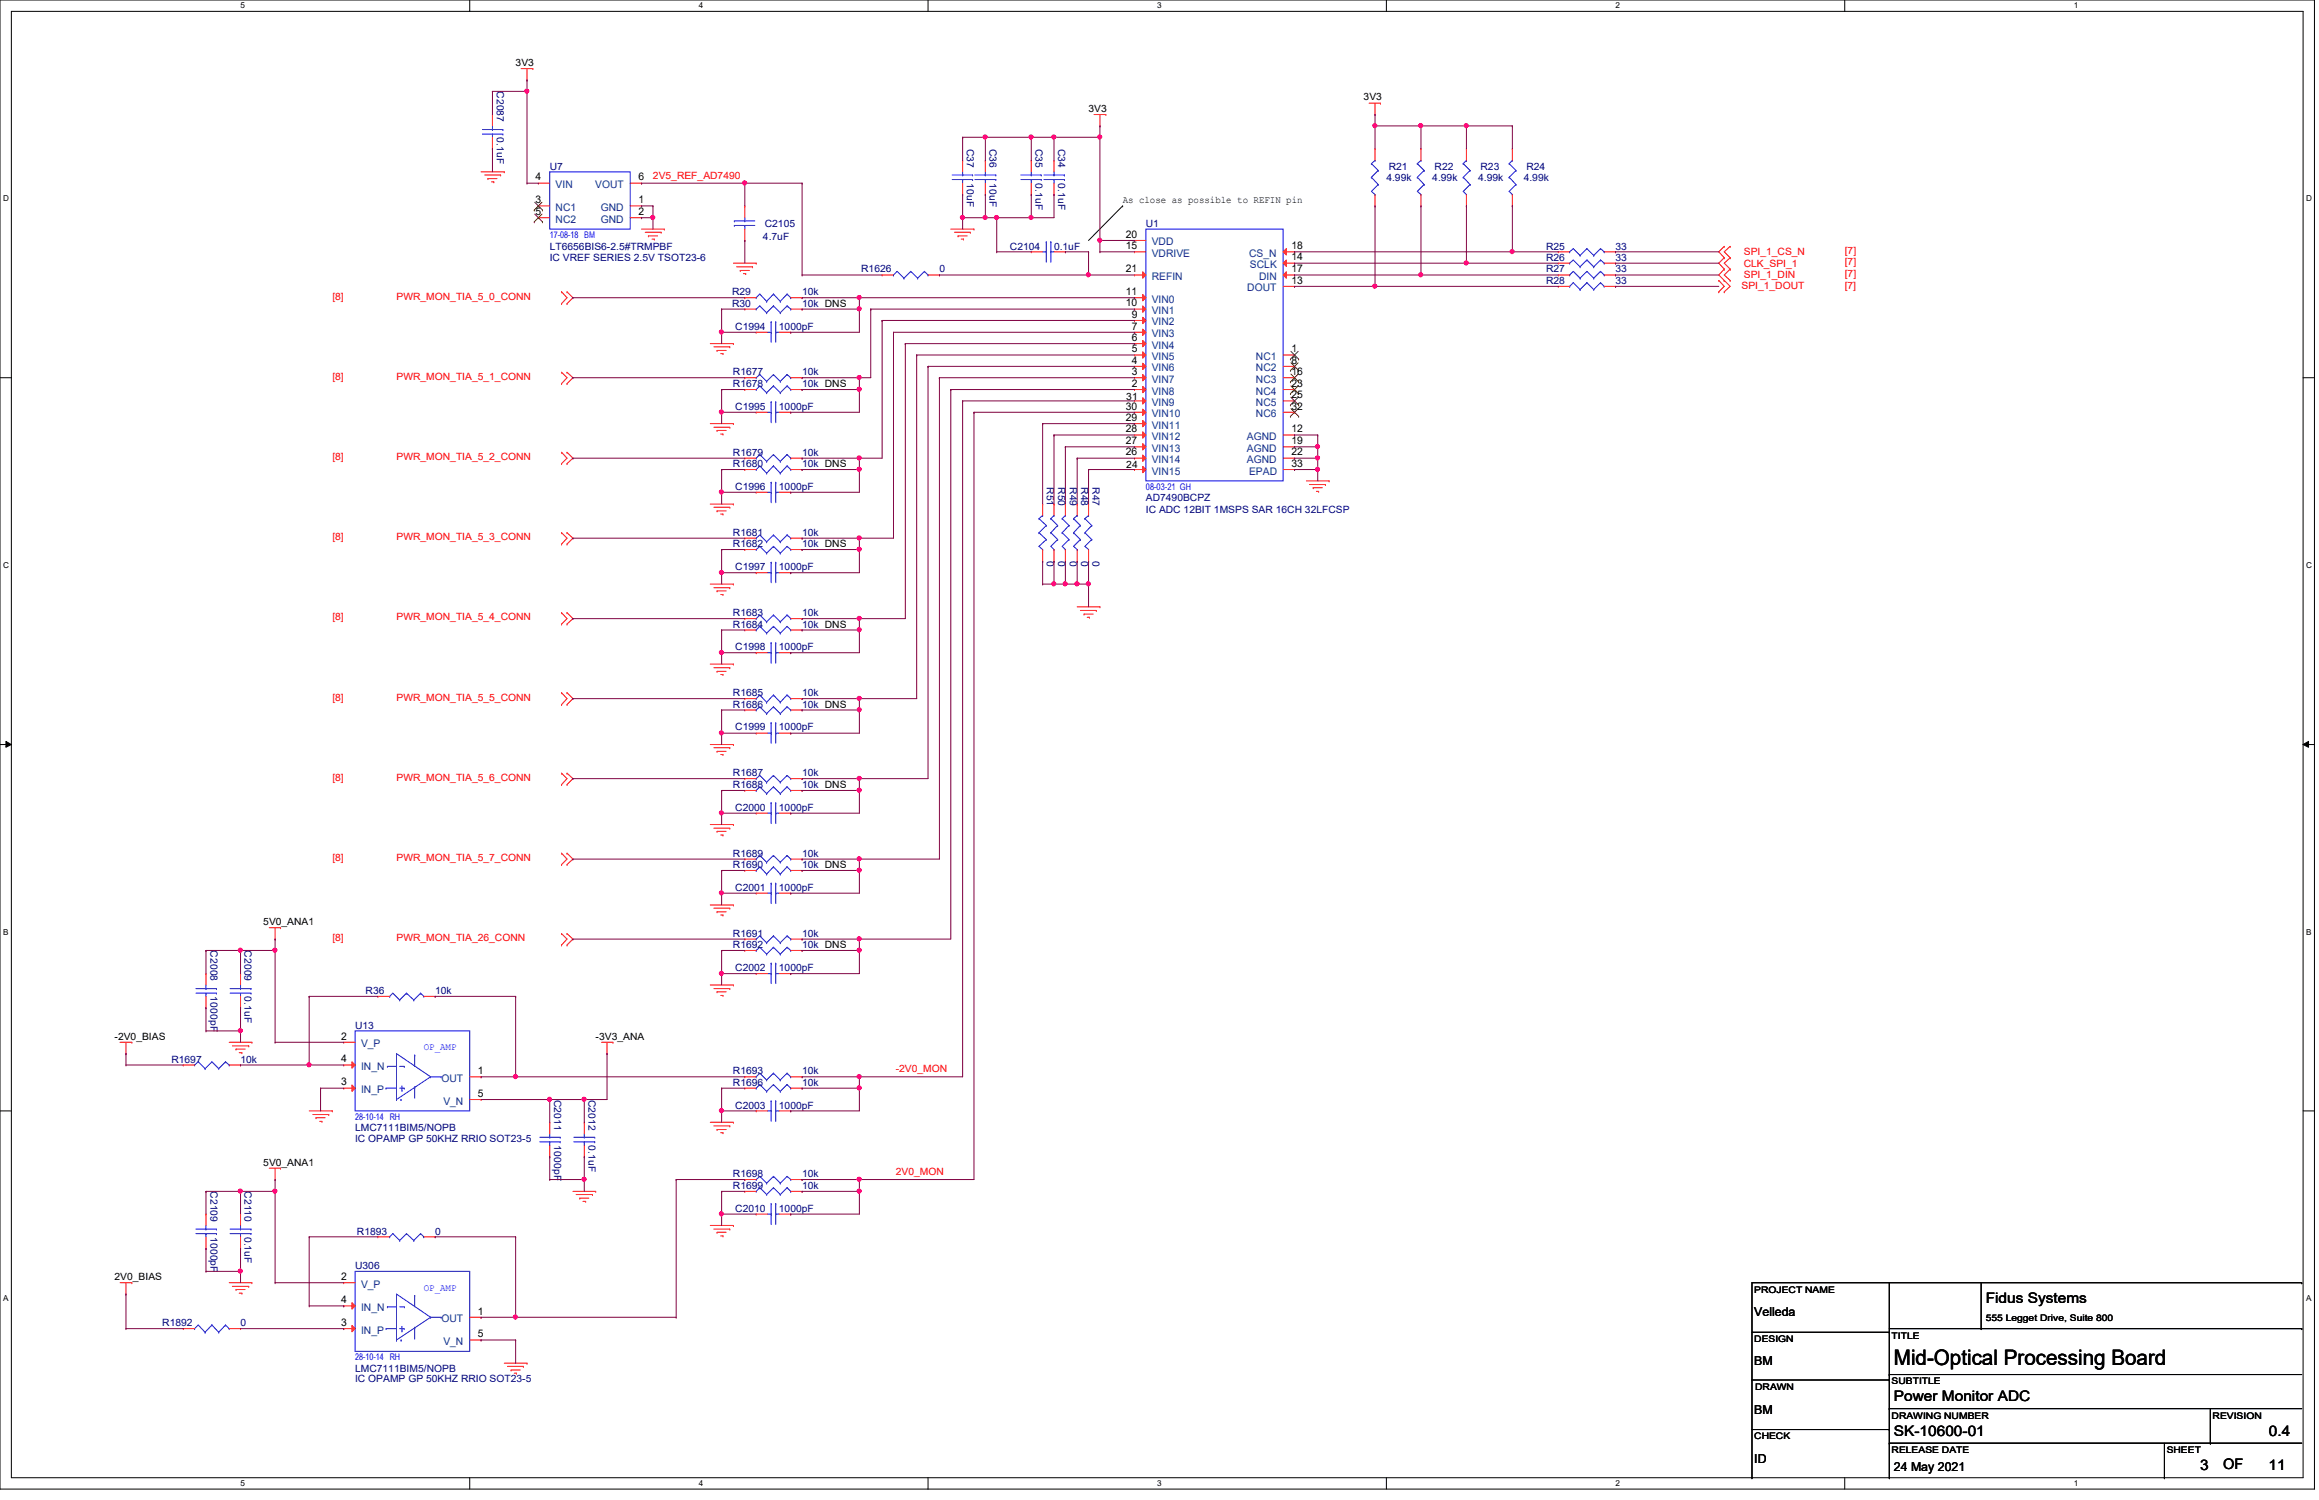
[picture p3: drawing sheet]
<svg xmlns="http://www.w3.org/2000/svg" width="432mm" height="279mm" viewBox="0 0 432 279" stroke-linecap="round" stroke-linejoin="round" font-family="sans-serif">
<defs><g id="words">
<text font-size="4" x="352.6" y="254.3">Mid-Optical Processing Board</text>
<g font-size="2.7">
<text x="369.7" y="242.7">Fidus Systems</text>
<text x="352.6" y="261">Power Monitor ADC</text>
<text x="352.6" y="267.5">SK-10600-01</text>
<text x="422.5" y="267.5">0.4</text>
<text x="409.7" y="273.8">3</text>
<text x="413.9" y="273.6">OF</text>
<text x="422.4" y="273.8">11</text>
</g>
<g font-size="2.3">
<text x="326.6" y="245.2">Velleda</text>
<text x="326.6" y="254.3">BM</text>
<text x="326.6" y="263.3">BM</text>
<text x="326.6" y="272.5">ID</text>
<text x="352.6" y="274">24 May 2021</text>
</g>
<g font-size="1.9" fill="#000080">
<text x="92.5" y="17" transform="rotate(90 92.5 17)">C2087</text>
<text x="92.5" y="25.6" transform="rotate(90 92.5 25.6)">0.1uF</text>
<text x="180" y="27.8" transform="rotate(90 180 27.8)">C37</text>
<text x="184.2" y="27.8" transform="rotate(90 184.2 27.8)">C36</text>
<text x="192.8" y="27.8" transform="rotate(90 192.8 27.8)">C35</text>
<text x="197" y="27.8" transform="rotate(90 197 27.8)">C34</text>
<text x="102.4" y="31.6">U7</text>
<text x="180" y="34.1" transform="rotate(90 180 34.1)">10uF</text>
<text x="184.2" y="34.1" transform="rotate(90 184.2 34.1)">10uF</text>
<text x="192.8" y="34.1" transform="rotate(90 192.8 34.1)">0.1uF</text>
<text x="197" y="34.1" transform="rotate(90 197 34.1)">0.1uF</text>
<text x="258.1" y="33.7">4.99k</text>
<text x="258.6" y="31.6">R21</text>
<text x="266.7" y="33.7">4.99k</text>
<text x="267.1" y="31.6">R22</text>
<text x="275.3" y="33.7">4.99k</text>
<text x="275.7" y="31.6">R23</text>
<text x="283.7" y="33.7">4.99k</text>
<text x="284.2" y="31.6">R24</text>
<text x="102.4" y="46.5">LT6656BIS6-2.5#TRMPBF</text>
<text x="142.1" y="44.8">4.7uF</text>
<text x="142.4" y="42.2">C2105</text>
<text x="188" y="46.5">C2104</text>
<text x="196.3" y="46.5">0.1uF</text>
<text x="213.4" y="42.2">U1</text>
<text x="287.9" y="46.5">R25</text>
<text x="300.8" y="46.5">33</text>
<text x="102.4" y="48.6">IC VREF SERIES 2.5V TSOT23-6</text>
<text x="160.4" y="50.7">R1626</text>
<text x="174.9" y="50.7">0</text>
<text x="287.9" y="52.9">R28</text>
<text x="287.9" y="48.6">R26</text>
<text x="287.9" y="50.7">R27</text>
<text x="300.8" y="52.9">33</text>
<text x="300.8" y="48.6">33</text>
<text x="300.8" y="50.7">33</text>
<text x="136.3" y="55">R29</text>
<text x="136.3" y="57.2">R30</text>
<text x="149.4" y="55">10k</text>
<text x="149.4" y="57.2">10k DNS</text>
<text x="136.9" y="61.4">C1994</text>
<text x="145" y="61.4">1000pF</text>
<text x="136.5" y="69.9">R1677</text>
<text x="149.4" y="69.9">10k</text>
<text x="136.5" y="72.1">R1678</text>
<text x="136.9" y="76.4">C1995</text>
<text x="145" y="76.4">1000pF</text>
<text x="149.4" y="72.1">10k DNS</text>
<text x="136.5" y="84.9">R1679</text>
<text x="136.5" y="87">R1680</text>
<text x="149.4" y="84.9">10k</text>
<text x="149.4" y="87">10k DNS</text>
<text x="136.9" y="91.3">C1996</text>
<text x="145" y="91.3">1000pF</text>
<text x="194.9" y="90.8" transform="rotate(90 194.9 90.8)">R51</text>
<text x="197" y="90.8" transform="rotate(90 197 90.8)">R50</text>
<text x="199.2" y="90.8" transform="rotate(90 199.2 90.8)">R49</text>
<text x="201.3" y="90.8" transform="rotate(90 201.3 90.8)">R48</text>
<text x="203.5" y="90.8" transform="rotate(90 203.5 90.8)">R47</text>
<text x="213.4" y="93.4">AD7490BCPZ</text>
<text x="213.4" y="95.6">IC ADC 12BIT 1MSPS SAR 16CH 32LFCSP</text>
<text x="136.5" y="99.8">R1681</text>
<text x="136.5" y="101.9">R1682</text>
<text x="149.4" y="99.8">10k</text>
<text x="149.4" y="101.9">10k DNS</text>
<text x="136.9" y="106.3">C1997</text>
<text x="145" y="106.3">1000pF</text>
<text x="194.9" y="104.6" transform="rotate(90 194.9 104.6)">0</text>
<text x="197" y="104.6" transform="rotate(90 197 104.6)">0</text>
<text x="199.2" y="104.6" transform="rotate(90 199.2 104.6)">0</text>
<text x="201.3" y="104.6" transform="rotate(90 201.3 104.6)">0</text>
<text x="203.5" y="104.6" transform="rotate(90 203.5 104.6)">0</text>
<text x="136.5" y="114.7">R1683</text>
<text x="136.5" y="116.9">R1684</text>
<text x="149.4" y="114.7">10k</text>
<text x="149.4" y="116.9">10k DNS</text>
<text x="136.9" y="121.2">C1998</text>
<text x="145" y="121.2">1000pF</text>
<text x="136.5" y="131.8">R1686</text>
<text x="136.5" y="129.7">R1685</text>
<text x="149.4" y="131.8">10k DNS</text>
<text x="149.4" y="129.7">10k</text>
<text x="136.9" y="136.1">C1999</text>
<text x="145" y="136.1">1000pF</text>
<text x="136.5" y="146.7">R1688</text>
<text x="136.5" y="144.6">R1687</text>
<text x="149.4" y="146.7">10k DNS</text>
<text x="149.4" y="144.6">10k</text>
<text x="136.9" y="151">C2000</text>
<text x="145" y="151">1000pF</text>
<text x="136.5" y="159.6">R1689</text>
<text x="136.5" y="161.7">R1690</text>
<text x="149.4" y="159.6">10k</text>
<text x="149.4" y="161.7">10k DNS</text>
<text x="136.9" y="165.9">C2001</text>
<text x="145" y="165.9">1000pF</text>
<text x="39.2" y="177" transform="rotate(90 39.2 177)">C2008</text>
<text x="45.6" y="177" transform="rotate(90 45.6 177)">C2009</text>
<text x="136.5" y="174.5">R1691</text>
<text x="136.5" y="176.6">R1692</text>
<text x="149.4" y="174.5">10k</text>
<text x="149.4" y="176.6">10k DNS</text>
<text x="39.2" y="185.6" transform="rotate(90 39.2 185.6)">1000pF</text>
<text x="45.6" y="185.6" transform="rotate(90 45.6 185.6)">0.1uF</text>
<text x="68.1" y="185.2">R36</text>
<text x="81" y="185.2">10k</text>
<text x="136.9" y="180.9">C2002</text>
<text x="145" y="180.9">1000pF</text>
<text x="66.1" y="191.6">U13</text>
<text x="31.9" y="198">R1697</text>
<text x="44.8" y="198">10k</text>
<text x="136.5" y="202.3">R1696</text>
<text x="136.5" y="200.1">R1693</text>
<text x="149.4" y="202.3">10k</text>
<text x="149.4" y="200.1">10k</text>
<text x="103.2" y="204.8" transform="rotate(90 103.2 204.8)">C2011</text>
<text x="109.6" y="204.8" transform="rotate(90 109.6 204.8)">C2012</text>
<text x="136.9" y="206.5">C2003</text>
<text x="145" y="206.5">1000pF</text>
<text x="66.1" y="210.7">LMC7111BIM5/NOPB</text>
<text x="66.1" y="212.7">IC OPAMP GP 50KHZ RRIO SOT23-5</text>
<text x="103.2" y="213.4" transform="rotate(90 103.2 213.4)">1000pF</text>
<text x="109.6" y="213.4" transform="rotate(90 109.6 213.4)">0.1uF</text>
<text x="39.2" y="221.9" transform="rotate(90 39.2 221.9)">C2109</text>
<text x="45.6" y="221.9" transform="rotate(90 45.6 221.9)">C2110</text>
<text x="136.5" y="219.3">R1698</text>
<text x="136.5" y="221.4">R1699</text>
<text x="149.4" y="219.3">10k</text>
<text x="149.4" y="221.4">10k</text>
<text x="136.9" y="225.7">C2010</text>
<text x="145" y="225.7">1000pF</text>
<text x="39.2" y="230.4" transform="rotate(90 39.2 230.4)">1000pF</text>
<text x="45.6" y="230.4" transform="rotate(90 45.6 230.4)">0.1uF</text>
<text x="66.5" y="230">R1893</text>
<text x="81" y="230">0</text>
<text x="66.1" y="236.4">U306</text>
<text x="30.2" y="247.1">R1892</text>
<text x="44.8" y="247.1">0</text>
<text x="66.1" y="255.6">LMC7111BIM5/NOPB</text>
<text x="66.1" y="257.5">IC OPAMP GP 50KHZ RRIO SOT23-5</text>
</g>
<g font-size="1.9">
<text x="96" y="12.4">3V3</text>
<text x="202.7" y="20.9">3V3</text>
<text x="253.9" y="18.7">3V3</text>
<text x="99.7" y="33.6">4</text>
<text x="118.9" y="33.6">6</text>
<text x="99.7" y="37.8">3</text>
<text x="99.7" y="40">5</text>
<text x="118.9" y="37.8">1</text>
<text x="118.9" y="40">2</text>
<text x="209" y="37.8">As close as possible to REFIN pin</text>
<text x="209.6" y="44.3">20</text>
<text x="209.6" y="46.4">15</text>
<text x="240.5" y="46.4">18</text>
<text x="209.6" y="50.7">21</text>
<text x="240.5" y="52.8">13</text>
<text x="240.5" y="50.7">17</text>
<text x="240.5" y="48.5">14</text>
<text x="209.6" y="54.9">11</text>
<text x="209.6" y="57.1">10</text>
<text x="210.7" y="59.2">9</text>
<text x="210.7" y="61.4">7</text>
<text x="210.7" y="63.5">6</text>
<text x="210.7" y="65.6">5</text>
<text x="240.5" y="65.6">1</text>
<text x="210.7" y="67.7">4</text>
<text x="210.7" y="69.9">3</text>
<text x="240.5" y="67.7">8</text>
<text x="240.5" y="69.9">16</text>
<text x="209.6" y="76.3">30</text>
<text x="209.7" y="74.4">31</text>
<text x="210.7" y="72.1">2</text>
<text x="240.5" y="72.1">23</text>
<text x="240.5" y="74.2">25</text>
<text x="240.5" y="76.3">32</text>
<text x="209.6" y="78.4">29</text>
<text x="209.6" y="80.5">28</text>
<text x="209.6" y="82.7">27</text>
<text x="240.5" y="82.7">19</text>
<text x="240.5" y="80.5">12</text>
<text x="209.6" y="84.8">26</text>
<text x="209.7" y="87.2">24</text>
<text x="240.5" y="84.8">22</text>
<text x="240.5" y="87">33</text>
<text x="49" y="172.4">5V0_ANA1</text>
<text x="21.3" y="193.7">-2V0_BIAS</text>
<text x="63.5" y="193.6">2</text>
<text x="63.5" y="197.9">4</text>
<text x="110.9" y="193.7">-3V3_ANA</text>
<text x="63.5" y="202.2">3</text>
<text x="89" y="200.1">1</text>
<text x="89" y="204.3">5</text>
<text x="49" y="217.2">5V0_ANA1</text>
<text x="21.3" y="238.5">2V0_BIAS</text>
<text x="63.5" y="238.4">2</text>
<text x="63.5" y="242.7">4</text>
<text x="89" y="244.9">1</text>
<text x="63.5" y="247">3</text>
<text x="89" y="249.1">5</text>
</g>
<g font-size="1.9" fill="#004080">
<text x="103.5" y="35.1">VIN</text>
<text x="110.8" y="35.1">VOUT</text>
<text x="103.5" y="39.3">NC1</text>
<text x="103.5" y="41.5">NC2</text>
<text x="111.8" y="39.3">GND</text>
<text x="111.8" y="41.5">GND</text>
<text x="214.5" y="45.7">VDD</text>
<text x="214.5" y="47.8">VDRIVE</text>
<text x="232.6" y="47.8">CS_N</text>
<text x="214.5" y="52.2">REFIN</text>
<text x="232.7" y="50">SCLK</text>
<text x="234.4" y="52.2">DIN</text>
<text x="214.5" y="56.4">VIN0</text>
<text x="214.5" y="58.5">VIN1</text>
<text x="232.2" y="54.3">DOUT</text>
<text x="214.5" y="60.6">VIN2</text>
<text x="214.5" y="62.8">VIN3</text>
<text x="214.5" y="64.9">VIN4</text>
<text x="214.5" y="67.1">VIN5</text>
<text x="214.5" y="69.2">VIN6</text>
<text x="214.5" y="71.3">VIN7</text>
<text x="233.8" y="67.1">NC1</text>
<text x="233.8" y="69.2">NC2</text>
<text x="233.8" y="71.3">NC3</text>
<text x="214.5" y="73.5">VIN8</text>
<text x="214.5" y="75.6">VIN9</text>
<text x="214.5" y="77.7">VIN10</text>
<text x="233.8" y="73.5">NC4</text>
<text x="233.8" y="75.6">NC5</text>
<text x="233.8" y="77.7">NC6</text>
<text x="214.5" y="79.8">VIN11</text>
<text x="214.5" y="82">VIN12</text>
<text x="232.2" y="82">AGND</text>
<text x="214.5" y="84.2">VIN13</text>
<text x="214.5" y="86.3">VIN14</text>
<text x="214.5" y="88.4">VIN15</text>
<text x="232.2" y="84.2">AGND</text>
<text x="232.2" y="86.3">AGND</text>
<text x="232.6" y="88.4">EPAD</text>
<text x="67.2" y="195.1">V_P</text>
<text x="67.2" y="203.6">IN_P</text>
<text x="67.2" y="199.3">IN_N</text>
<text x="82.2" y="201.5">OUT</text>
<text x="82.6" y="205.7">V_N</text>
<text x="67.2" y="239.9">V_P</text>
<text x="67.2" y="244.2">IN_N</text>
<text x="67.2" y="248.4">IN_P</text>
<text x="82.2" y="246.3">OUT</text>
<text x="82.6" y="250.5">V_N</text>
</g>
<g font-size="1.9" fill="#f00">
<text x="121.6" y="33.3">2V5_REF_AD7490</text>
<text x="324.7" y="47.6">SPI_1_CS_N</text>
<text x="343.5" y="47.3">[7]</text>
<text x="324.3" y="53.8">SPI_1_DOUT</text>
<text x="324.7" y="49.7">CLK_SPI_1</text>
<text x="324.7" y="51.8">SPI_1_DIN</text>
<text x="343.5" y="53.8">[7]</text>
<text x="343.5" y="49.4">[7]</text>
<text x="343.5" y="51.6">[7]</text>
<text x="61.9" y="55.9">[8]</text>
<text x="73.8" y="55.9">PWR_MON_TIA_5_0_CONN</text>
<text x="61.9" y="70.8">[8]</text>
<text x="73.8" y="70.8">PWR_MON_TIA_5_1_CONN</text>
<text x="61.9" y="85.8">[8]</text>
<text x="73.8" y="85.8">PWR_MON_TIA_5_2_CONN</text>
<text x="61.9" y="100.7">[8]</text>
<text x="73.8" y="100.7">PWR_MON_TIA_5_3_CONN</text>
<text x="61.9" y="115.6">[8]</text>
<text x="73.8" y="115.6">PWR_MON_TIA_5_4_CONN</text>
<text x="61.9" y="130.6">[8]</text>
<text x="73.8" y="130.6">PWR_MON_TIA_5_5_CONN</text>
<text x="61.9" y="145.5">[8]</text>
<text x="73.8" y="145.5">PWR_MON_TIA_5_6_CONN</text>
<text x="61.9" y="160.4">[8]</text>
<text x="73.8" y="160.4">PWR_MON_TIA_5_7_CONN</text>
<text x="61.9" y="175.3">[8]</text>
<text x="73.8" y="175.3">PWR_MON_TIA_26_CONN</text>
<text x="166.8" y="199.7">-2V0_MON</text>
<text x="166.8" y="218.9">2V0_MON</text>
</g>
<g font-size="1.9" fill="#00f">
<text x="78.9" y="195.7">OP_AMP</text>
<text x="78.9" y="240.5">OP_AMP</text>
</g>
<g font-size="1.7" fill="#00f">
<text x="102.4" y="44.3">17-08-18 BM</text>
<text x="213.4" y="91.2">08-03-21 GH</text>
<text x="66.1" y="208.5">28-10-14 RH</text>
<text x="66.1" y="253.3">28-10-14 RH</text>
</g>
<g font-size="1.7">
<text x="326.6" y="240.8">PROJECT NAME</text>
<text x="326.6" y="249.9">DESIGN</text>
<text x="352.2" y="249.3">TITLE</text>
<text x="369.7" y="246.1">555 Legget Drive, Suite 800</text>
<text x="352.2" y="257.8">SUBTITLE</text>
<text x="326.8" y="258.9">DRAWN</text>
<text x="326.6" y="268.1">CHECK</text>
<text x="352.2" y="264.2">DRAWING NUMBER</text>
<text x="412" y="264.2">REVISION</text>
<text x="352.2" y="270.7">RELEASE DATE</text>
<text x="403.4" y="270.7">SHEET</text>
</g>
<g font-size="1.5">
<text x="44.8" y="1.5">5</text>
<text x="130.1" y="1.5">4</text>
<text x="215.5" y="1.5">3</text>
<text x="300.8" y="1.5">2</text>
<text x="386.2" y="1.5">1</text>
<text x=".6" y="37.5">D</text>
<text x="429.4" y="37.5">D</text>
<text x=".6" y="105.7">C</text>
<text x="429.4" y="105.7">C</text>
<text x=".6" y="174.1">B</text>
<text x="429.4" y="174.1">B</text>
<text x=".6" y="242.3">A</text>
<text x="429.4" y="242.3">A</text>
<text x="44.8" y="276.8">5</text>
<text x="130.1" y="276.8">4</text>
<text x="215.5" y="276.8">3</text>
<text x="300.8" y="276.8">2</text>
<text x="386.2" y="276.8">1</text>
</g>
</g></defs>
<path d="M0 0h431v277.4h-431zM2.1 2.1h426.7v273.2h-426.7z" fill="none" stroke="#000" stroke-width=".19"/>
<g fill="#fff">
<path d="M44.8 .3h.8v1.6h-.8z"/>
<path d="M44.8 275.5h.8v1.6h-.8z"/>
</g>
<path d="M87.5 0v2.1M87.5 275.3v2.1" fill="none" stroke="#000" stroke-width=".19"/>
<g fill="#fff">
<path d="M130.1 .3h.8v1.6h-.8z"/>
<path d="M130.1 275.5h.8v1.6h-.8z"/>
</g>
<path d="M172.8 0v2.1M172.8 275.3v2.1" fill="none" stroke="#000" stroke-width=".19"/>
<g fill="#fff">
<path d="M215.5 .3h.7v1.6h-.7z"/>
<path d="M215.5 275.5h.7v1.6h-.7z"/>
</g>
<path d="M258.1 0v2.1M258.1 275.3v2.1" fill="none" stroke="#000" stroke-width=".19"/>
<g fill="#fff">
<path d="M300.8 .3h.8v1.6h-.8z"/>
<path d="M300.8 275.5h.8v1.6h-.8z"/>
</g>
<path d="M343.5 0v2.1M343.5 275.3v2.1" fill="none" stroke="#000" stroke-width=".19"/>
<g fill="#fff">
<path d="M386.2 .3h.7v1.6h-.7z"/>
<path d="M386.2 275.5h.7v1.6h-.7z"/>
<path d="M.6 36.2h1v1.6h-1z"/>
<path d="M429.4 36.2h1v1.6h-1z"/>
<path d="M.6 104.5h1v1.6h-1z"/>
<path d="M429.4 104.5h1v1.6h-1z"/>
</g>
<path d="M0 70.4h2.1M428.8 70.4h2.2" fill="none" stroke="#000" stroke-width=".19"/>
<g fill="#fff">
<path d="M.6 172.8h.9v1.6h-.9z"/>
<path d="M429.4 172.8h1v1.6h-1z"/>
</g>
<path d="M0 138.7h2.1M1.1 138.1l1 .6-1 .5zM428.8 138.7l1.1-.6v1.1zM428.8 138.7h2.2" fill="none" stroke="#000" stroke-width=".19"/>
<path d="M1.1 138.1l1 .6-1 .5zM428.8 138.7l1.1-.6v1.1z" fill="#000"/>
<g fill="#fff">
<path d="M.6 241h.9v1.7h-.9z"/>
<path d="M429.4 241h1v1.7h-1z"/>
</g>
<g fill="none" stroke="#000" stroke-width=".19">
<path d="M209 38.4h.1M209 38.4l-6.3 6.4M0 206.9h2.1M428.8 206.9h2.2M351.8 238.9v36.4M368.9 238.9v8.6M428.6 238.9h.1M428.6 238.9h-102.4v36.4M326.2 257h25.6M326.2 248.2h25.6M351.8 257h.1M351.8 248.2h.1"/>
<path d="M351.8 256h.1M351.8 247.5h76.8M351.8 256h76.8M368.9 247.5h.1M428.6 247.5h.1M326.2 275.3h.1M326.2 266.3h25.6M351.8 266.3h.1M351.8 275.3h.1M351.8 268.8h.1M351.8 262.4h.1M351.8 268.8h76.8"/>
<path d="M351.8 262.4h76.8M403 275.3h.1M403 268.8v6.5M411.6 268.8h.1M411.6 262.4v6.4"/>
</g>
<g fill="none" stroke="#f00" stroke-width=".19">
<path d="M97 12.8h2.2M98.1 14.9h.1M98.1 12.8v2.1M99.2 12.8h.1M254.9 19.2h2.1M256 19.2v2.1M257 19.2h.1M89.6 32h4.3M90.3 32.6h2.9M90.8 33.3h.1M90.8 33.3h1.7M91.5 33.9h.4"/>
<path d="M91.9 33.9h.1M93.2 32.6h.1M93.9 32h.1M196.3 29.9h.1M196.3 36.2h.1M196.3 29.9v2.1M196.3 34.1v2.1M203.7 21.3h2.2M204.8 23.5h.1M204.8 21.3v2.2M205.9 21.3h.1M256 21.3h.1"/>
<path d="M273 27.7h.1M273 38.4h.1M273 27.7v2.2M273 36.2v2.2M104.6 54.4h.1M104.6 56.6h.1M104.6 54.4l1 1.1-1 1.1M105.6 56.6h.1M105.6 54.4h.1M105.6 54.4l1.1 1.1-1.1 1.1M119.5 42.7h4.2M120.1 43.3h3"/>
<path d="M120.7 43.9h.1M120.7 43.9h1.7M121.4 44.5h.4M121.8 44.5h.1M123.1 43.3h.1M123.7 42.7h.1M136.6 49h4.2M137.2 49.7h2.9M137.8 50.4h.1M137.8 50.4h1.7M138.4 51h.5M138.9 51h.1"/>
<path d="M140.1 49.7h.1M140.8 49h.1M177 42.7h4.4M177.7 43.3h3M178.4 43.9h.1M178.4 43.9h1.7M179 44.5h.4M179.4 44.5h.1M180.7 43.3h.1M181.4 42.7h.1M290.2 53.3h.1M290.2 53.3h2.1"/>
<path d="M298.7 53.3h2.1M300.8 53.3h.1M320 54.4h.1M320 52.2h.1M320 52.2l1.1 1.1-1.1 1.1M321.1 45.9h.1M321.1 48h.1M321.1 50.1h.1M321.1 52.2h.1M321.1 54.4h.1M321.1 45.9l-1.1 1 1.1 1.1M321.1 48l-1.1 1 1.1 1.1"/>
<path d="M321.1 50.1l-1.1 1.1 2.2 2.1-1.1 1.1M322.2 48h.1M322.2 45.9h.1M322.2 50.1h.1M322.2 52.2h.1M322.2 45.9l-1.1 1 1.1 1.1M322.2 48l-1.1 1 1.1 1.1M322.2 50.1l-1.1 1.1 1.1 1M104.6 69.3h.1M104.6 71.5h.1M104.6 69.3l1 1.1-1 1.1M105.6 71.5h.1"/>
<path d="M105.6 69.3h.1M105.6 69.3l1.1 1.1-1.1 1.1M132.2 64h4.4M132.2 78.9h4.4M132.9 64.6h3M132.9 79.6h3M133.5 65.3h.1M133.5 65.3h1.7M134.2 65.9h.4M134.6 65.9h.1M135.9 64.6h.1M135.9 79.6h.1"/>
<path d="M136.6 64h.1M136.6 78.9h.1M138.7 70.4h.1M138.7 72.6h.1M138.7 70.4h2.1M138.7 72.6h2.1M147.2 70.4h2.2M147.2 72.6h2.2M149.4 70.4h.1M149.4 72.6h.1M104.6 84.2h.1M104.6 86.4h.1"/>
<path d="M104.6 99.2h.1M104.6 84.2l1 1.1-1 1.1M104.6 99.2l1 1-1 1.1M105.6 86.4h.1M105.6 84.2h.1M105.6 99.2h.1M105.6 84.2l1.1 1.1-1.1 1.1M105.6 99.2l1.1 1-1.1 1.1M132.2 93.9h4.4M132.9 94.5h3M133.5 80.2h.1M133.5 95.2h.1"/>
<path d="M133.5 80.2h1.7M133.5 95.2h1.7M134.2 80.9h.4M134.2 95.8h.4M134.6 80.9h.1M134.6 95.8h.1M135.9 94.5h.1M136.6 93.9h.1M198.4 93.9h.1M198.4 93.9v2.1M200.6 93.9h.1M200.6 93.9v2.1"/>
<path d="M243.2 89.6h4.3M243.8 90.3h3M244.5 90.8h.1M244.5 90.8h1.7M245.1 91.5h.4M245.5 91.5h.1M246.8 90.3h.1M247.5 89.6h.1M104.6 101.3h.1M104.6 114.1h.1M104.6 116.2h.1M104.6 114.1l1 1.1-1 1"/>
<path d="M105.6 101.3h.1M105.6 116.2h.1M105.6 114.1h.1M105.6 114.1l1.1 1.1-1.1 1M132.2 108.8h4.4M132.9 109.5h3M133.5 110.1h.1M133.5 110.1h1.7M134.2 110.7h.4M134.6 110.7h.1M135.9 109.5h.1M136.6 108.8h.1"/>
<path d="M138.7 115.2h.1M138.7 115.2h2.1M140.8 106.7h.1M140.8 106.7h2.1M145 106.7h2.2M147.2 106.7h.1M147.2 115.2h2.2M149.4 115.2h.1M198.4 104.6h.1M198.4 102.4v2.2M200.6 104.6h.1M200.6 113h4.2"/>
<path d="M200.6 102.4v2.2M201.2 113.7h2.9M201.8 114.4h.1M201.8 114.4h1.7M202.4 115h.5M202.9 115h.1M204.1 113.7h.1M204.8 113h.1M104.6 129h.1M104.6 131.2h.1M104.6 129l1 1.1-1 1.1M105.6 131.2h.1"/>
<path d="M105.6 129h.1M105.6 129l1.1 1.1-1.1 1.1M132.2 123.7h4.4M132.2 138.7h4.4M132.9 124.4h3M132.9 139.3h3M133.5 125.1h.1M133.5 140h.1M133.5 125.1h1.7M133.5 140h1.7M134.2 125.6h.4M134.6 125.6h.1"/>
<path d="M135.9 124.4h.1M135.9 139.3h.1M136.6 123.7h.1M136.6 138.7h.1M138.7 132.2h.1M138.7 132.2h2.1M147.2 132.2h2.2M149.4 132.2h.1M104.6 144h.1M104.6 146.1h.1M104.6 158.9h.1M104.6 144l1 1-1 1.1"/>
<path d="M104.6 158.9l1 1.1-1 1M105.6 146.1h.1M105.6 144h.1M105.6 158.9h.1M105.6 144l1.1 1-1.1 1.1M105.6 158.9l1.1 1.1-1.1 1M132.2 153.6h4.4M132.9 154.3h3M133.5 154.9h.1M133.5 154.9h1.7M134.2 140.5h.4M134.2 155.5h.4"/>
<path d="M134.6 140.5h.1M134.6 155.5h.1M135.9 154.3h.1M136.6 153.6h.1M138.7 147.2h.1M138.7 147.2h2.1M147.2 147.2h2.2M149.4 147.2h.1M50.1 172.8h2.1M51.2 174.9h.1M51.2 172.8v2.1M52.2 172.8h.1"/>
<path d="M104.6 161h.1M104.6 173.9h.1M104.6 176h.1M104.6 173.9l1 1-1 1.1M105.6 161h.1M105.6 176h.1M105.6 173.9h.1M105.6 173.9l1.1 1-1.1 1.1M132.2 168.6h4.4M132.9 169.2h3M133.5 169.8h.1M133.5 169.8h1.7"/>
<path d="M134.2 170.4h.4M134.6 170.4h.1M135.9 169.2h.1M136.6 168.6h.1M22.4 194.1h2.2M23.5 196.3h.1M23.5 194.1v2.2M24.6 194.1h.1M34.1 198.4h.1M34.1 198.4h2.1M42.7 194.1h4.2M42.7 198.4h2.1"/>
<path d="M43.3 194.8h3M43.9 195.4h.1M43.9 195.4h1.7M44.5 196.1h.5M44.8 198.4h.1M45 196.1h.1M46.3 194.8h.1M46.9 194.1h.1M64 194.1h.1M64 194.1h2.1M112 194.1h2.1M113 196.3h.1"/>
<path d="M113 194.1v2.2M114.1 194.1h.1M132.2 183.5h4.4M132.9 184.1h3M133.5 184.7h.1M133.5 184.7h1.7M134.2 185.4h.4M134.6 185.4h.1M135.9 184.1h.1M136.6 183.5h.1M140.8 181.4h.1M140.8 181.4h2.1"/>
<path d="M145 181.4h2.2M147.2 181.4h.1M50.1 217.6h2.1M51.2 219.7h.1M51.2 217.6v2.1M52.2 217.6h.1M57.6 206.9h4.3M58.3 207.6h2.9M58.8 208.2h.1M58.8 208.2h1.7M59.5 208.9h.4M59.9 208.9h.1"/>
<path d="M61.2 207.6h.1M61.9 206.9h.1M87.5 200.6h2.1M87.5 204.8h2.1M89.6 200.6h.1M89.6 204.8h.1M108.8 209h.1M108.8 215.5h.1M108.8 209v2.2M108.8 213.4v2.1M132.2 209h4.4M132.9 209.7h3"/>
<path d="M133.5 210.4h.1M133.5 210.4h1.7M134.2 211h.4M134.6 211h.1M135.9 209.7h.1M136.6 209h.1M22.4 238.9h2.2M23.5 238.9v2.1M24.6 238.9h.1M42.7 238.9h4.2M43.3 239.6h3M46.3 239.6h.1"/>
<path d="M46.9 238.9h.1M106.7 221.9h4.2M107.3 222.5h3M107.9 223.2h.1M107.9 223.2h1.7M108.5 223.8h.6M109.1 223.8h.1M110.3 222.5h.1M110.9 221.9h.1M132.2 228.3h4.4M132.9 228.9h3M133.5 229.5h.1"/>
<path d="M133.5 229.5h1.7M134.2 230.2h.4M134.6 230.2h.1M135.9 228.9h.1M136.6 228.3h.1M140.8 226.1h.1M140.8 226.1h2.1M145 226.1h2.2M147.2 226.1h.1M23.5 241h.1M43.9 240.2h.1M43.9 240.2h1.7"/>
<path d="M44.5 240.9h.5M45 240.9h.1M93.9 253.9h4.2M94.5 254.5h3M95.2 255.2h.1M95.2 255.2h1.7M95.8 255.8h.4M96.2 255.8h.1M97.5 254.5h.1M98.1 253.9h.1"/>
</g>
<g fill="none" stroke="#00f" stroke-width=".19">
<path d="M194.4 32.6h3.8M194.4 33.4h3.8M196.3 32.6h.1M196.3 33.4h.1M196.3 32v.6M196.3 33.4v.7M198.2 32.6h.1M198.2 33.4h.1M272.5 33h.1M272.5 30.5h.1M272.5 33l1.2 1.4M272.5 30.5l1.2 1.2"/>
<path d="M273 29.9h.1M273 36.2h.1M273 29.9l-.5 .6M273.7 34.4h.1M273.7 31.7h.1M273.7 34.4l-1.2 1.2 .5 .6M273.7 31.7l-1.2 1.3M292.3 53.3h.1M292.3 53.3l.6-.6 1.3 1.2M294.2 53.9h.1M295.5 52.7h.1M295.5 52.7l-1.3 1.2"/>
<path d="M295.5 52.7l1.3 1.2M296.8 53.9h.1M298 52.7h.1M298 52.7l.7 .6M298 52.7l-1.2 1.2M298.7 53.3h.1M140.8 70.4h.1M140.8 72.6h.1M140.8 70.4l.7-.6 1.2 1.2M140.8 72.6l.7-.7 1.2 1.3M142.7 71h.1M142.7 73.2h.1"/>
<path d="M144 69.8h.1M144 71.9h.1M144 69.8l-1.3 1.2M144 69.8l1.3 1.2M144 71.9l-1.3 1.3M144 71.9l1.3 1.3M145.3 71h.1M145.3 73.2h.1M146.6 69.8h.1M146.6 71.9h.1M146.6 69.8l.6 .6M146.6 69.8l-1.3 1.2"/>
<path d="M146.6 71.9l.6 .7M146.6 71.9l-1.3 1.3M147.2 70.4h.1M147.2 72.6h.1M197.8 99.2h.1M197.8 96.6h.1M197.8 99.2l1.3 1.3M197.8 96.6l1.3 1.3M198.4 96h.1M198.4 96l-.6 .6M199.1 97.9h.1M199.1 97.9l-1.3 1.3"/>
<path d="M199.9 99.2h.1M199.9 96.6h.1M199.9 99.2l1.3 1.3M199.9 96.6l1.3 1.3M200.6 96h.1M200.6 96l-.7 .6M201.2 97.9h.1M201.2 97.9l-1.3 1.3M140.8 115.2h.1M140.8 115.2l.7-.6 1.2 1.2M142.7 115.8h.1M142.9 106.7h.7"/>
<path d="M143.6 106.7h.1M143.6 104.7h.1M143.6 104.7v3.8M144 114.6h.1M144 114.6l-1.3 1.2M144 114.6l1.3 1.2M144.4 106.7h.1M144.4 104.7h.1M144.4 106.7h.6M144.4 104.7v3.8M145.3 115.8h.1M146.6 114.6h.1"/>
<path d="M146.6 114.6l.6 .6M146.6 114.6l-1.3 1.2M147.2 115.2h.1M198.4 102.4h.1M199.1 100.5h.1M199.1 100.5l-1.3 1.3 .6 .6M200.6 102.4h.1M201.2 100.5h.1M201.2 100.5l-1.3 1.3 .7 .6M140.8 132.2h.1M140.8 132.2l.7-.5 1.2 1.2M142.7 132.9h.1"/>
<path d="M144 131.7h.1M144 131.7l-1.3 1.2M144 131.7l1.3 1.2M145.3 132.9h.1M146.6 131.7h.1M146.6 131.7l.6 .5M146.6 131.7l-1.3 1.2M147.2 132.2h.1M140.8 147.2h.1M140.8 147.2l.7-.6 1.2 1.2M142.7 147.8h.1M144 146.6h.1"/>
<path d="M144 146.6l-1.3 1.2M144 146.6l1.3 1.2M145.3 147.8h.1M146.6 146.6h.1M146.6 146.6l.6 .6M146.6 146.6l-1.3 1.2M147.2 147.2h.1M143.6 179.4h.1M143.6 179.4v3.8M144.4 179.4h.1M144.4 179.4v3.8M36.2 198.4h.1"/>
<path d="M36.2 198.4l.7-.6 1.3 1.3M38.2 199.1h.1M39.5 197.8h.1M39.5 197.8l-1.3 1.3M39.5 197.8l1.2 1.3M40.7 199.1h.1M42 197.8h.1M42 197.8l.7 .6M42 197.8l-1.3 1.3M42.7 198.4h.1M66.1 192h21.4v14.9h-21.4zM72.1 198.6h.1"/>
<path d="M72.1 198.6h1.7M74.4 198.6h.9M75.3 198.6h.1M77.2 196.5h.1M77.2 196.5v2.1M142.9 181.4h.7M143.6 181.4h.1M144.4 181.4h.1M144.4 181.4h.6M71.9 202.7h.1M71.9 202.7h1.9M73.8 204.8h.1"/>
<path d="M74.4 202.7h.9M74.7 204.8h.1M74.8 203.1h.1M74.8 202.3v.8M75.3 202.7h.1M77.2 202.4h.1M77.2 202.4v2.2M80.2 200.6h.1M80.2 200.6l-6.4-4.3v8.5M80.2 200.6l-6.4 4.2M80.2 200.6h1.9M82.1 200.6h.1"/>
<path d="M106.8 211.8h3.9M106.8 212.7h3.9M108.8 211.8h.1M108.8 212.7h.1M108.8 211.2v.6M108.8 212.7v.7M110.7 211.8h.1M110.7 212.7h.1M142.9 226.1h.7M143.6 226.1h.1M143.6 224.2h.1M143.6 224.2v3.9"/>
<path d="M144.4 226.1h.1M144.4 224.2h.1M144.4 224.2v3.9M144.4 226.1h.6"/>
</g>
<path d="M65.5 202.1l.6 .6-.6 .6z" fill="#f00"/>
<path d="M64 202.7h.1M64 202.7h2.1M65.5 202.1l.6 .6-.6 .6z" fill="none" stroke="#f00" stroke-width=".19"/>
<path d="M65.5 197.8l.6 .6-.6 .6z" fill="#f00"/>
<g fill="none" stroke="#f00" stroke-width=".19">
<path d="M192 29.9h.1M192 36.2h.1M192 29.9v2.1M192 34.1v2.1M281.6 27.7h.1M281.6 38.4h.1M281.6 27.7v2.2M281.6 36.2v2.2M211.2 44.8h.1M211.2 44.8h2.2M238.9 66.1h2.1M241 66.1h.1"/>
<path d="M140.8 91.7h.1M140.8 91.7h2.1M145 91.7h2.2M147.2 91.7h.1M138.7 117.3h.1M138.7 117.3h2.1M147.2 117.3h2.2M149.4 117.3h.1M140.8 166.4h.1M140.8 166.4h2.1M145 166.4h2.2M147.2 166.4h.1"/>
<path d="M64 198.4h.1M64 198.4h2.1M65.5 197.8l.6 .6-.6 .6zM140.8 206.9h.1M140.8 206.9h2.1M145 206.9h2.2M147.2 206.9h.1"/>
</g>
<g fill="none" stroke="#00f" stroke-width=".19">
<path d="M190.1 32.6h3.8M190.1 33.4h3.8M192 32.6h.1M192 33.4h.1M192 32v.6M192 33.4v.7M193.9 32.6h.1M193.9 33.4h.1M281 33h.1M281 30.5h.1M281 33l1.3 1.4M281 30.5l1.3 1.2"/>
<path d="M281.6 29.9h.1M281.6 36.2h.1M281.6 29.9l-.6 .6M282.3 34.4h.1M282.3 31.7h.1M282.3 34.4l-1.3 1.2 .6 .6M282.3 31.7l-1.3 1.3M213.4 42.7h25.5v46.9h-25.5zM142.9 91.7h.7M143.6 91.7h.1M143.6 89.8h.1M143.6 89.8v3.8"/>
<path d="M144.4 91.7h.1M144.4 89.8h.1M144.4 89.8v3.8M144.4 91.7h.6M140.8 117.3h.1M140.8 117.3l.7-.6 1.2 1.2M142.7 117.9h.1M144 116.7h.1M144 116.7l-1.3 1.2M144 116.7l1.3 1.2M145.3 117.9h.1M146.6 116.7h.1"/>
<path d="M146.6 116.7l.6 .6M146.6 116.7l-1.3 1.2M147.2 117.3h.1M142.9 166.4h.7M143.6 166.4h.1M143.6 164.5h.1M143.6 164.5v3.8M144.4 166.4h.1M144.4 164.5h.1M144.4 164.5v3.8M144.4 166.4h.6M142.9 206.9h.7"/>
<path d="M143.6 206.9h.1M143.6 205.1h.1M143.6 205.1v3.8M144.4 206.9h.1M144.4 205.1h.1M144.4 206.9h.6M144.4 205.1v3.8"/>
</g>
<path d="M240.3 66.9h.1M240.4 65.4l1.4 1.5M241.7 65.4l-1.4 1.5M241.8 66.9h.1" fill="none" stroke="#804000" stroke-width=".19"/>
<path d="M212.8 54.9l.6 .6-.6 .5z" fill="#f00"/>
<path d="M211.2 55.5h.1M211.2 55.5h2.2M212.8 54.9l.6 .6-.6 .5z" fill="none" stroke="#f00" stroke-width=".19"/>
<path d="M212.8 57l.6 .6-.6 .6z" fill="#f00"/>
<path d="M211.2 57.6h.1M211.2 57.6h2.2M212.8 57l.6 .6-.6 .6z" fill="none" stroke="#f00" stroke-width=".19"/>
<path d="M212.8 59.1l.6 .6-.6 .6z" fill="#f00"/>
<path d="M211.2 59.7h.1M211.2 59.7h2.2M212.8 59.1l.6 .6-.6 .6z" fill="none" stroke="#f00" stroke-width=".19"/>
<path d="M212.8 61.3l.6 .6-.6 .6z" fill="#f00"/>
<path d="M211.2 61.9h.1M211.2 61.9h2.2M212.8 61.3l.6 .6-.6 .6z" fill="none" stroke="#f00" stroke-width=".19"/>
<path d="M212.8 50.6l.6 .6-.6 .6z" fill="#f00"/>
<path d="M211.2 51.2h.1M211.2 51.2h2.2M212.8 50.6l.6 .6-.6 .6z" fill="none" stroke="#f00" stroke-width=".19"/>
<path d="M212.8 63.4l.6 .6-.6 .6z" fill="#f00"/>
<path d="M211.2 64h.1M211.2 64h2.2M212.8 63.4l.6 .6-.6 .6z" fill="none" stroke="#f00" stroke-width=".19"/>
<path d="M212.8 65.5l.6 .6-.6 .6z" fill="#f00"/>
<path d="M211.2 66.1h.1M211.2 66.1h2.2M212.8 65.5l.6 .6-.6 .6z" fill="none" stroke="#f00" stroke-width=".19"/>
<path d="M212.8 67.6l.6 .6-.6 .6z" fill="#f00"/>
<path d="M211.2 68.2h.1M211.2 68.2h2.2M212.8 67.6l.6 .6-.6 .6z" fill="none" stroke="#f00" stroke-width=".19"/>
<path d="M212.8 69.8l.6 .6-.6 .6z" fill="#f00"/>
<path d="M211.2 46.9h.1M211.2 46.9h2.2M211.2 70.4h.1M211.2 70.4h2.2M212.8 69.8l.6 .6-.6 .6zM238.9 83.2h2.1M241 83.2h.1" fill="none" stroke="#f00" stroke-width=".19"/>
<path d="M212.8 72l.6 .6-.6 .6z" fill="#f00"/>
<path d="M211.2 72.6h.1M211.2 72.6h2.2M212.8 72l.6 .6-.6 .6z" fill="none" stroke="#f00" stroke-width=".19"/>
<path d="M212.8 74.1l.6 .6-.6 .6z" fill="#f00"/>
<path d="M211.2 74.7h.1M211.2 74.7h2.2M212.8 74.1l.6 .6-.6 .6z" fill="none" stroke="#f00" stroke-width=".19"/>
<path d="M212.8 76.2l.6 .6-.6 .6z" fill="#f00"/>
<path d="M211.2 76.8h.1M211.2 76.8h2.2M212.8 76.2l.6 .6-.6 .6z" fill="none" stroke="#f00" stroke-width=".19"/>
<path d="M212.8 78.3l.6 .6-.6 .6z" fill="#f00"/>
<path d="M211.2 78.9h.1M211.2 78.9h2.2M212.8 78.3l.6 .6-.6 .6z" fill="none" stroke="#f00" stroke-width=".19"/>
<path d="M212.8 80.4l.6 .6-.6 .6z" fill="#f00"/>
<path d="M211.2 81h.1M211.2 81h2.2M212.8 80.4l.6 .6-.6 .6z" fill="none" stroke="#f00" stroke-width=".19"/>
<path d="M212.8 82.6l.6 .6-.6 .6z" fill="#f00"/>
<path d="M211.2 83.2h.1M211.2 83.2h2.2M212.8 82.6l.6 .6-.6 .6z" fill="none" stroke="#f00" stroke-width=".19"/>
<path d="M212.8 84.8l.6 .5-.6 .6z" fill="#f00"/>
<path d="M211.2 85.3h.1M211.2 85.3h2.2M212.8 84.8l.6 .5-.6 .6z" fill="none" stroke="#f00" stroke-width=".19"/>
<path d="M212.8 86.9l.6 .6-.6 .6z" fill="#f00"/>
<path d="M238.9 53.3h2.1M241 53.3h.1M211.2 87.5h.1M211.2 87.5h2.2M212.8 86.9l.6 .6-.6 .6zM238.9 85.3h2.1M241 85.3h.1" fill="none" stroke="#f00" stroke-width=".19"/>
<path d="M239.5 50.6v1.2l-.6-.6z" fill="#f00"/>
<path d="M238.9 51.2h2.1M239.5 50.6v1.2l-.6-.6zM241 51.2h.1" fill="none" stroke="#f00" stroke-width=".19"/>
<path d="M239.5 48.4v1.2l-.6-.6z" fill="#f00"/>
<path d="M238.9 49h2.1M239.5 48.4v1.2l-.6-.6zM241 49h.1" fill="none" stroke="#f00" stroke-width=".19"/>
<path d="M238.9 46.9l.6-.6v1.2z" fill="#f00"/>
<g fill="none" stroke="#f00" stroke-width=".19">
<path d="M100.2 38.4h.1M100.2 34.1h.1M100.2 38.4h2.2M100.2 34.1h2.2M117.3 38.4h2.2M117.3 34.1h2.2M119.5 38.4h.1M119.5 34.1h.1M138.7 38.4h.1M138.7 38.4v2.2M179.2 29.9h.1M179.2 36.2h.1"/>
<path d="M179.2 29.9v2.1M179.2 34.1v2.1M183.5 29.9h.1M183.5 36.2h.1M183.5 29.9v2.1M183.5 34.1v2.1M256 27.7h.1M256 38.4h.1M256 27.7v2.2M256 36.2v2.2M264.6 27.7h.1M264.6 38.4h.1"/>
<path d="M264.6 27.7v2.2M264.6 36.2v2.2M100.2 40.6h.1M100.2 40.6h2.2M117.3 40.6h2.2M119.5 40.6h.1M138.7 44.8h.1M138.7 55.5h.1M138.7 42.7v2.1M138.7 55.5h2.1M147.2 55.5h2.2M149.4 55.5h.1"/>
<path d="M164.3 51.2h.1M164.3 51.2h2.1M172.8 51.2h2.1M174.9 51.2h.1M192 46.9h.1M192 46.9h2.1M196.3 46.9h2.1M198.4 46.9h.1M238.9 46.9l.6-.6v1.2zM238.9 46.9h2.1M241 46.9h.1M290.2 46.9h.1"/>
<path d="M290.2 49h.1M290.2 51.2h.1M290.2 46.9h2.1M290.2 49h2.1M290.2 51.2h2.1M298.7 46.9h2.1M298.7 49h2.1M298.7 51.2h2.1M300.8 46.9h.1M300.8 49h.1M300.8 51.2h.1M140.8 76.8h.1"/>
<path d="M140.8 61.9h.1M140.8 76.8h2.1M140.8 61.9h2.1M145 76.8h2.2M145 61.9h2.2M147.2 76.8h.1M147.2 61.9h.1M238.9 68.2h2.1M238.9 70.4h2.1M238.9 72.6h2.1M238.9 74.7h2.1M238.9 76.8h2.1"/>
<path d="M241 68.2h.1M241 70.4h.1M241 72.6h.1M241 74.7h.1M241 76.8h.1M138.7 85.3h.1M138.7 87.5h.1M138.7 87.5h2.1M138.7 85.3h2.1M147.2 87.5h2.2M147.2 85.3h2.2M149.4 85.3h.1"/>
<path d="M149.4 87.5h.1M194.1 93.9h.1M194.1 93.9v2.1M196.3 93.9h.1M196.3 93.9v2.1M202.7 93.9h.1M202.7 93.9v2.1M238.9 87.5h2.1M238.9 81h2.1M241 87.5h.1M241 81h.1M138.7 100.2h.1"/>
<path d="M138.7 102.4h.1M138.7 100.2h2.1M138.7 102.4h2.1M147.2 100.2h2.2M147.2 102.4h2.2M149.4 100.2h.1M149.4 102.4h.1M194.1 104.6h.1M194.1 102.4v2.2M196.3 104.6h.1M196.3 102.4v2.2M202.7 104.6h.1"/>
<path d="M202.7 102.4v2.2M140.8 136.6h.1M140.8 121.6h.1M140.8 136.6h2.1M140.8 121.6h2.1M145 136.6h2.2M145 121.6h2.2M147.2 136.6h.1M147.2 121.6h.1M138.7 145h.1M138.7 145h2.1M140.8 151.5h.1"/>
<path d="M140.8 151.5h2.1M145 151.5h2.2M147.2 151.5h.1M147.2 145h2.2M149.4 145h.1M138.7 174.9h.1M138.7 160h.1M138.7 177h.1M138.7 162.1h.1M138.7 174.9h2.1M138.7 160h2.1M138.7 177h2.1"/>
<path d="M138.7 162.1h2.1M147.2 174.9h2.2M147.2 160h2.2M147.2 177h2.2M147.2 162.1h2.2M149.4 174.9h.1M149.4 160h.1M149.4 177h.1M149.4 162.1h.1M38.4 181.4h.1M38.4 187.7h.1M38.4 181.4v2.1"/>
<path d="M38.4 185.6v2.1M44.8 181.4h.1M44.8 187.7h.1M44.8 181.4v2.1M44.8 185.6v2.1M70.4 185.6h.1M70.4 185.6h2.2M78.9 185.6h2.1M81 185.6h.1M102.4 209h.1M102.4 215.5h.1M102.4 209v2.2"/>
<path d="M102.4 213.4v2.1M138.7 202.7h.1M138.7 219.7h.1M138.7 200.6h.1M138.7 202.7h2.1M138.7 219.7h2.1M138.7 200.6h2.1M147.2 202.7h2.2M147.2 219.7h2.2M147.2 200.6h2.2M149.4 202.7h.1M149.4 219.7h.1"/>
<path d="M149.4 200.6h.1M38.4 226.1h.1M38.4 232.6h.1M38.4 226.1v2.2M38.4 230.4v2.2M44.8 226.1h.1M44.8 232.6h.1M44.8 226.1v2.2M44.8 230.4v2.2M64 238.9h.1M64 238.9h2.1M70.4 230.4h.1"/>
<path d="M70.4 230.4h2.2M78.9 230.4h2.1M81 230.4h.1M138.7 221.9h.1M138.7 221.9h2.1M147.2 221.9h2.2M149.4 221.9h.1M34.1 247.5h.1M34.1 247.5h2.1M42.7 247.5h2.1M44.8 247.5h.1M87.5 245.4h2.1"/>
<path d="M87.5 249.6h2.1M89.6 245.4h.1M89.6 249.6h.1"/>
</g>
<g fill="none" stroke="#804000" stroke-width=".19">
<path d="M99.5 39.1h.1M99.6 37.7l1.4 1.4M99.6 39.9l1.4 1.4M100.9 37.7l-1.4 1.4M100.9 39.9l-1.4 1.4M101 39.1h.1M99.5 41.3h.1M101 41.3h.1M240.3 69h.1M240.3 71.1h.1M240.3 73.3h.1M240.3 75.4h.1"/>
<path d="M240.3 77.6h.1M240.4 67.6l1.4 1.4M240.4 69.7l1.4 1.4M240.4 71.9l1.4 1.4M240.4 74l1.4 1.4M240.4 76.1l1.4 1.5M241.7 67.6l-1.4 1.4M241.7 69.7l-1.4 1.4M241.7 71.9l-1.4 1.4M241.7 74l-1.4 1.4M241.7 76.1l-1.4 1.5M241.8 69h.1"/>
<path d="M241.8 71.1h.1M241.8 73.3h.1M241.8 75.4h.1M241.8 77.6h.1"/>
</g>
<g fill="none" stroke="#00f" stroke-width=".19">
<path d="M102.4 32h14.9v10.7h-14.9zM177.3 32.6h3.8M177.3 33.4h3.8M179.2 32.6h.1M179.2 33.4h.1M179.2 32v.6M179.2 33.4v.7M181.1 32.6h.1M181.1 33.4h.1M181.5 32.6h3.9M181.5 33.4h3.9M183.5 32.6h.1"/>
<path d="M183.5 33.4h.1M183.5 32v.6M183.5 33.4v.7M185.4 32.6h.1M185.4 33.4h.1M255.4 33h.1M255.4 30.5h.1M255.4 33l1.2 1.4M255.4 30.5l1.2 1.2M256 29.9h.1M256 36.2h.1M256 29.9l-.6 .6"/>
<path d="M256.6 34.4h.1M256.6 31.7h.1M256.6 34.4l-1.2 1.2 .6 .6M256.6 31.7l-1.2 1.3M263.9 33h.1M263.9 30.5h.1M263.9 33l1.3 1.4M263.9 30.5l1.3 1.2M264.6 29.9h.1M264.6 36.2h.1M264.6 29.9l-.7 .6M265.2 34.4h.1"/>
<path d="M265.2 31.7h.1M265.2 34.4l-1.3 1.2 .7 .6M265.2 31.7l-1.3 1.3M136.7 42h.1M136.7 41.1h.1M136.7 42h3.8M136.7 41.1h3.8M138.7 42h.1M138.7 41.1h.1M138.7 40.6v.5M138.7 42v.7M140.8 55.5h.1"/>
<path d="M140.8 55.5l.7-.7 1.2 1.3M142.7 56.1h.1M143.6 59.9h.1M143.6 59.9v3.9M144 54.8h.1M144 54.8l-1.3 1.3M144 54.8l1.3 1.3M144.4 59.9h.1M144.4 59.9v3.9M145.3 56.1h.1M146.6 54.8h.1M146.6 54.8l.6 .7"/>
<path d="M146.6 54.8l-1.3 1.3M147.2 55.5h.1M166.4 51.2h.1M166.4 51.2l.6-.7 1.3 1.3M168.3 51.8h.1M169.6 50.5h.1M169.6 50.5l-1.3 1.3M169.6 50.5l1.3 1.3M170.9 51.8h.1M172.1 50.5h.1M172.1 50.5l.7 .7M172.1 50.5l-1.2 1.3"/>
<path d="M172.8 51.2h.1M194.1 46.9h.7M194.8 46.9h.1M194.8 45h.1M194.8 45v3.9M195.7 46.9h.1M195.7 45h.1M195.7 46.9h.6M195.7 45v3.9M292.3 46.9h.1M292.3 49h.1M292.3 51.2h.1"/>
<path d="M292.3 46.9l.6-.6 1.3 1.3M292.3 51.2l.6-.7 1.3 1.3M292.3 49l.6-.6 1.3 1.3M294.2 47.6h.1M294.2 49.7h.1M294.2 51.8h.1M295.5 46.3h.1M295.5 48.4h.1M295.5 50.5h.1M295.5 46.3l-1.3 1.3M295.5 46.3l1.3 1.3M295.5 48.4l-1.3 1.3"/>
<path d="M295.5 48.4l1.3 1.3M295.5 50.5l-1.3 1.3M295.5 50.5l1.3 1.3M296.8 47.6h.1M296.8 49.7h.1M296.8 51.8h.1M298 46.3h.1M298 48.4h.1M298 50.5h.1M298 46.3l.7 .6M298 46.3l-1.2 1.3M298 48.4l.7 .6"/>
<path d="M298 48.4l-1.2 1.3M298 50.5l.7 .7M298 50.5l-1.2 1.3M298.7 46.9h.1M298.7 49h.1M298.7 51.2h.1M142.9 76.8h.7M142.9 61.9h.7M143.6 76.8h.1M143.6 74.8h.1M143.6 61.9h.1M143.6 74.8v3.9"/>
<path d="M144.4 76.8h.1M144.4 74.8h.1M144.4 61.9h.1M144.4 74.8v3.9M144.4 76.8h.6M144.4 61.9h.6M140.8 85.3h.1M140.8 87.5h.1M140.8 85.3l.7-.6 1.2 1.2M140.8 87.5l.7-.7 1.2 1.3M142.7 85.9h.1M142.7 88.1h.1"/>
<path d="M144 99.7h.1M144 84.7h.1M144 86.8h.1M144 99.7l-1.3 1.2M144 99.7l1.3 1.2M144 84.7l-1.3 1.2M144 84.7l1.3 1.2M144 86.8l-1.3 1.3M144 86.8l1.3 1.3M145.3 85.9h.1M145.3 88.1h.1M146.6 99.7h.1"/>
<path d="M146.6 84.7h.1M146.6 86.8h.1M146.6 99.7l.6 .5M146.6 99.7l-1.3 1.2M146.6 84.7l.6 .6M146.6 84.7l-1.3 1.2M146.6 86.8l.6 .7M146.6 86.8l-1.3 1.3M147.2 85.3h.1M147.2 87.5h.1M193.5 99.2h.1M193.5 96.6h.1"/>
<path d="M193.5 99.2l1.3 1.3M193.5 96.6l1.3 1.3M194.1 96h.1M194.1 96l-.6 .6M194.8 97.9h.1M194.8 97.9l-1.3 1.3M195.7 99.2h.1M195.7 96.6h.1M195.7 99.2l1.2 1.3M195.7 96.6l1.2 1.3M196.3 96h.1M196.3 96l-.6 .6"/>
<path d="M196.9 97.9h.1M196.9 97.9l-1.2 1.3M202 99.2h.1M202 96.6h.1M202 99.2l1.3 1.3M202 96.6l1.3 1.3M202.7 96h.1M202.7 96l-.7 .6M203.3 97.9h.1M203.3 97.9l-1.3 1.3M140.8 100.2h.1M140.8 102.4h.1"/>
<path d="M140.8 100.2l.7-.5 1.2 1.2M140.8 102.4l.7-.6 1.2 1.2M142.7 100.9h.1M142.7 103h.1M143.6 119.7h.1M143.6 119.7v3.8M144 101.8h.1M144 101.8l-1.3 1.2M144 101.8l1.3 1.2M144.4 119.7h.1M144.4 119.7v3.8M145.3 100.9h.1"/>
<path d="M145.3 103h.1M146.6 101.8h.1M146.6 101.8l.6 .6M146.6 101.8l-1.3 1.2M147.2 100.2h.1M147.2 102.4h.1M194.1 102.4h.1M194.8 100.5h.1M194.8 100.5l-1.3 1.3 .6 .6M196.3 102.4h.1M196.9 100.5h.1M196.9 100.5l-1.2 1.3 .6 .6"/>
<path d="M202.7 102.4h.1M203.3 100.5h.1M203.3 100.5l-1.3 1.3 .7 .6M142.9 136.6h.7M142.9 121.6h.7M143.6 136.6h.1M143.6 134.6h.1M143.6 121.6h.1M143.6 134.6v3.8M144.4 136.6h.1M144.4 134.6h.1M144.4 121.6h.1"/>
<path d="M144.4 134.6v3.8M144.4 136.6h.6M144.4 121.6h.6M140.8 145h.1M140.8 145l.7-.6 1.2 1.3M142.7 145.7h.1M142.9 151.5h.7M143.6 151.5h.1M143.6 149.5h.1M143.6 149.5v3.9M144 159.3h.1M144 144.4h.1"/>
<path d="M144 159.3l-1.3 1.3M144 159.3l1.3 1.3M144 144.4l-1.3 1.3M144 144.4l1.3 1.3M144.4 151.5h.1M144.4 149.5h.1M144.4 151.5h.6M144.4 149.5v3.9M145.3 145.7h.1M146.6 159.3h.1M146.6 144.4h.1M146.6 159.3l.6 .7"/>
<path d="M146.6 159.3l-1.3 1.3M146.6 144.4l.6 .6M146.6 144.4l-1.3 1.3M147.2 145h.1M140.8 174.9h.1M140.8 160h.1M140.8 177h.1M140.8 162.1h.1M140.8 174.9l.7-.6 1.2 1.3M140.8 160l.7-.7 1.2 1.3M140.8 177l.7-.6 1.2 1.3M140.8 162.1l.7-.6 1.2 1.3"/>
<path d="M142.7 175.6h.1M142.7 160.6h.1M142.7 177.7h.1M142.7 162.8h.1M144 174.3h.1M144 176.4h.1M144 161.5h.1M144 174.3l-1.3 1.3M144 174.3l1.3 1.3M144 176.4l-1.3 1.3M144 176.4l1.3 1.3M144 161.5l-1.3 1.3"/>
<path d="M144 161.5l1.3 1.3M145.3 175.6h.1M145.3 160.6h.1M145.3 177.7h.1M145.3 162.8h.1M146.6 174.3h.1M146.6 176.4h.1M146.6 161.5h.1M146.6 174.3l.6 .6M146.6 174.3l-1.3 1.3M146.6 176.4l.6 .6M146.6 176.4l-1.3 1.3"/>
<path d="M146.6 161.5l.6 .6M146.6 161.5l-1.3 1.3M147.2 174.9h.1M147.2 160h.1M147.2 177h.1M147.2 162.1h.1M36.5 184.1h3.8M36.5 185h3.8M38.4 184.1h.1M38.4 185h.1M38.4 183.5v.6M38.4 185v.6"/>
<path d="M40.3 184.1h.1M40.3 185h.1M42.8 184.1h3.9M42.8 185h3.9M44.8 184.1h.1M44.8 185h.1M44.8 183.5v.6M44.8 185v.6M46.7 184.1h.1M46.7 185h.1M72.6 185.6h.1M72.6 185.6l.6-.6 1.2 1.3"/>
<path d="M74.4 186.3h.1M75.7 185h.1M75.7 185l-1.3 1.3M75.7 185l1.3 1.3M77 186.3h.1M78.3 185h.1M78.3 185l.6 .6M78.3 185l-1.3 1.3M78.9 185.6h.1M144 199.9h.1M144 199.9l-1.3 1.3M144 199.9l1.3 1.3"/>
<path d="M146.6 199.9h.1M146.6 199.9l-1.3 1.3M146.6 199.9l.6 .7M100.5 211.8h3.8M100.5 212.7h3.8M102.4 211.8h.1M102.4 212.7h.1M102.4 211.2v.6M102.4 212.7v.7M104.3 211.8h.1M104.3 212.7h.1M140.8 202.7h.1"/>
<path d="M140.8 219.7h.1M140.8 200.6h.1M140.8 202.7l.7-.7 1.2 1.3M140.8 219.7l.7-.6 1.2 1.3M140.8 200.6l.7-.7 1.2 1.3M142.7 203.3h.1M142.7 201.2h.1M144 202h.1M144 219.1h.1M144 202l-1.3 1.3M144 202l1.3 1.3M144 219.1l-1.3 1.3"/>
<path d="M144 219.1l1.3 1.3M145.3 203.3h.1M145.3 201.2h.1M146.6 202h.1M146.6 219.1h.1M146.6 202l.6 .7M146.6 202l-1.3 1.3M146.6 219.1l.6 .6M146.6 219.1l-1.3 1.3M147.2 202.7h.1M147.2 219.7h.1M147.2 200.6h.1"/>
<path d="M36.5 228.9h3.8M36.5 229.8h3.8M38.4 228.9h.1M38.4 229.8h.1M38.4 228.3v.6M38.4 229.8v.6M40.3 228.9h.1M40.3 229.8h.1M42.8 228.9h3.9M42.8 229.8h3.9M44.8 228.9h.1M44.8 229.8h.1"/>
<path d="M44.8 228.3v.6M44.8 229.8v.6M46.7 228.9h.1M46.7 229.8h.1M66.1 236.8h21.4v14.9h-21.4zM72.6 230.4h.1M72.6 230.4l.6-.6 1.2 1.3M74.4 231.1h.1M75.7 229.8h.1M75.7 229.8l-1.3 1.3M75.7 229.8l1.3 1.3M77 231.1h.1"/>
<path d="M78.3 229.8h.1M78.3 229.8l.6 .6M78.3 229.8l-1.3 1.3M78.9 230.4h.1M140.8 221.9h.1M140.8 221.9l.7-.7 1.2 1.3M142.7 220.4h.1M142.7 222.5h.1M144 221.2h.1M144 221.2l-1.3 1.3M144 221.2l1.3 1.3M145.3 220.4h.1"/>
<path d="M145.3 222.5h.1M146.6 221.2h.1M146.6 221.2l.6 .7M146.6 221.2l-1.3 1.3M147.2 221.9h.1M36.2 247.5h.1M36.2 247.5l.7-.7 1.3 1.4M38.2 248.2h.1M39.5 246.8h.1M39.5 246.8l-1.3 1.4M39.5 246.8l1.2 1.4M40.7 248.2h.1"/>
<path d="M42 246.8h.1M42 246.8l.7 .7M42 246.8l-1.3 1.4M42.7 247.5h.1M71.9 247.5h.1M71.9 247.5h1.9M72.1 243.4h.1M72.1 243.4h1.7M73.8 249.6h.1M74.4 243.4h.9M74.4 247.5h.9M74.7 249.6h.1"/>
<path d="M74.8 247.9h.1M74.8 247.1v.8M75.3 243.4h.1M75.3 247.5h.1M77.2 241.3h.1M77.2 247.2h.1M77.2 241.3v2.1M77.2 247.2v2.2M80.2 245.4h.1M80.2 245.4l-6.4-4.4v8.6M80.2 245.4l-6.4 4.2M80.2 245.4h1.9"/>
<path d="M82.1 245.4h.1"/>
</g>
<path d="M65.5 246.9l.6 .6-.6 .6z" fill="#f00"/>
<path d="M64 247.5h.1M64 247.5h2.1M65.5 246.9l.6 .6-.6 .6z" fill="none" stroke="#f00" stroke-width=".19"/>
<path d="M65.5 242.7l.6 .5-.6 .6z" fill="#f00"/>
<g fill="none" stroke="#f00" stroke-width=".19">
<path d="M91.7 21.3h.1M91.7 27.7h.1M91.7 21.3v2.2M91.7 25.6v2.1M138.7 57.6h.1M138.7 57.6h2.1M147.2 57.6h2.2M149.4 57.6h.1M138.7 130.1h.1M138.7 130.1h2.1M147.2 130.1h2.2M149.4 130.1h.1"/>
<path d="M64 243.2h.1M64 243.2h2.1M65.5 242.7l.6 .5-.6 .6z"/>
</g>
<g fill="none" stroke="#00f" stroke-width=".19">
<path d="M89.8 24.1h3.8M89.8 25h3.8M91.7 24.1h.1M91.7 25h.1M91.7 23.5v.6M91.7 25v.6M93.6 24.1h.1M93.6 25h.1M140.8 57.6h.1M140.8 57.6l.7-.6 1.2 1.3M142.7 58.3h.1M144 57h.1"/>
<path d="M144 57l-1.3 1.3M144 57l1.3 1.3M145.3 58.3h.1M146.6 57h.1M146.6 57l.6 .6M146.6 57l-1.3 1.3M147.2 57.6h.1M140.8 130.1h.1M140.8 130.1l.7-.6 1.2 1.3M142.7 130.8h.1M144 129.5h.1M144 129.5l-1.3 1.3"/>
<path d="M144 129.5l1.3 1.3M145.3 130.8h.1M146.6 129.5h.1M146.6 129.5l.6 .6M146.6 129.5l-1.3 1.3M147.2 130.1h.1"/>
</g>
<path d="M241 81h.1M241 83.2h.1M241 81h4.4M245.4 81h.1M245.4 81v2.2h-4.4" fill="none" stroke="#800040" stroke-width=".19"/>
<circle cx="245.3" cy="83.2" r=".38" fill="#f0f"/>
<circle cx="245.3" cy="83.2" r=".38" fill="none" stroke="#f0f" stroke-width=".19"/>
<path d="M241 85.3h.1M245.4 83.2h.1M245.4 83.2v2.1h-4.4" fill="none" stroke="#800040" stroke-width=".19"/>
<circle cx="245.3" cy="85.3" r=".38" fill="#f0f"/>
<circle cx="245.3" cy="85.3" r=".38" fill="none" stroke="#f0f" stroke-width=".19"/>
<path d="M241 87.5h.1M245.4 85.3h.1M245.4 85.3v2.2h-4.4" fill="none" stroke="#800040" stroke-width=".19"/>
<circle cx="245.3" cy="87.4" r=".38" fill="#f0f"/>
<circle cx="245.3" cy="87.4" r=".38" fill="none" stroke="#f0f" stroke-width=".19"/>
<path d="M204.8 23.5h.1M204.8 23.5v2.1M204.8 46.9h.1M204.8 44.8h.1M204.8 44.8v2.1M204.8 46.9h6.4M204.8 44.8h6.4M241 46.9h.1M241 46.9h40.6M245.4 87.5h.1M245.4 87.5v2.1" fill="none" stroke="#800040" stroke-width=".19"/>
<circle cx="281.6" cy="46.9" r=".38" fill="#f0f"/>
<circle cx="281.6" cy="46.9" r=".38" fill="none" stroke="#f0f" stroke-width=".19"/>
<path d="M241 49h.1M241 49h32" fill="none" stroke="#800040" stroke-width=".19"/>
<circle cx="273" cy="49" r=".38" fill="#f0f"/>
<circle cx="273" cy="49" r=".38" fill="none" stroke="#f0f" stroke-width=".19"/>
<path d="M264.6 38.4h.1M264.6 38.4v12.8M273 38.4h.1M273 38.4v10.6M281.6 38.4h.1M281.6 38.4v8.5M241 51.2h.1M241 53.3h.1M241 51.2h49.2M241 53.3h15M264.6 51.2h.1" fill="none" stroke="#800040" stroke-width=".19"/>
<circle cx="264.5" cy="51.2" r=".38" fill="#f0f"/>
<circle cx="264.5" cy="51.2" r=".38" fill="none" stroke="#f0f" stroke-width=".19"/>
<path d="M256 38.4h.1M256 38.4v14.9M256 53.3h.1M256 53.3h34.2" fill="none" stroke="#800040" stroke-width=".19"/>
<circle cx="256" cy="53.3" r=".38" fill="#f0f"/>
<circle cx="256" cy="53.3" r=".38" fill="none" stroke="#f0f" stroke-width=".19"/>
<g fill="none" stroke="#800040" stroke-width=".19">
<path d="M256 21.3h.1M256 21.3v2.2M273 49h.1M273 49h17.2M281.6 46.9h.1M281.6 46.9h8.6M300.8 46.9h.1M300.8 49h.1M300.8 51.2h.1M300.8 53.3h.1M300.8 46.9h19.2M300.8 49h19.2"/>
<path d="M300.8 51.2h19.2M300.8 53.3h19.2"/>
</g>
<circle cx="256" cy="23.4" r=".38" fill="#f0f"/>
<circle cx="256" cy="23.4" r=".38" fill="none" stroke="#f0f" stroke-width=".19"/>
<path d="M256 23.5h.1M256 23.5h25.6M256 23.5v4.2M264.6 23.5h.1M264.6 23.5v4.2M273 23.5h.1M273 23.5v4.2M281.6 23.5h.1M281.6 23.5v4.2" fill="none" stroke="#800040" stroke-width=".19"/>
<circle cx="273" cy="23.4" r=".38" fill="#f0f"/>
<circle cx="273" cy="23.4" r=".38" fill="none" stroke="#f0f" stroke-width=".19"/>
<circle cx="264.5" cy="23.4" r=".38" fill="#f0f"/>
<circle cx="264.5" cy="23.4" r=".38" fill="none" stroke="#f0f" stroke-width=".19"/>
<path d="M179.2 36.2h.1M179.2 36.2v4.4" fill="none" stroke="#800040" stroke-width=".19"/>
<circle cx="179.2" cy="40.5" r=".38" fill="#f0f"/>
<circle cx="179.2" cy="40.5" r=".38" fill="none" stroke="#f0f" stroke-width=".19"/>
<path d="M179.2 25.6h.1M179.2 25.6v4.3M179.2 25.6h4.3M204.8 25.6h.1M204.8 25.6v19.2" fill="none" stroke="#800040" stroke-width=".19"/>
<circle cx="204.8" cy="44.7" r=".38" fill="#f0f"/>
<circle cx="204.8" cy="44.7" r=".38" fill="none" stroke="#f0f" stroke-width=".19"/>
<circle cx="204.8" cy="25.5" r=".38" fill="#f0f"/>
<circle cx="204.8" cy="25.5" r=".38" fill="none" stroke="#f0f" stroke-width=".19"/>
<path d="M192 25.6h.1M192 25.6h12.8M192 25.6v4.3M196.3 25.6h.1M196.3 25.6v4.3" fill="none" stroke="#800040" stroke-width=".19"/>
<circle cx="196.2" cy="25.5" r=".38" fill="#f0f"/>
<circle cx="196.2" cy="25.5" r=".38" fill="none" stroke="#f0f" stroke-width=".19"/>
<path d="M183.5 25.6h.1M183.5 25.6v4.3M183.5 25.6h8.5" fill="none" stroke="#800040" stroke-width=".19"/>
<circle cx="192" cy="25.5" r=".38" fill="#f0f"/>
<circle cx="192" cy="25.5" r=".38" fill="none" stroke="#f0f" stroke-width=".19"/>
<circle cx="183.4" cy="25.5" r=".38" fill="#f0f"/>
<circle cx="183.4" cy="25.5" r=".38" fill="none" stroke="#f0f" stroke-width=".19"/>
<path d="M183.5 36.2h.1M183.5 36.2v4.4h-4.3M196.3 36.2h.1M196.3 36.2v4.4M179.2 40.6h.1M179.2 40.6v2.1" fill="none" stroke="#800040" stroke-width=".19"/>
<circle cx="183.4" cy="40.5" r=".38" fill="#f0f"/>
<circle cx="183.4" cy="40.5" r=".38" fill="none" stroke="#f0f" stroke-width=".19"/>
<path d="M192 36.2h.1M192 36.2v4.4M183.5 40.6h.1M183.5 40.6h2.1" fill="none" stroke="#800040" stroke-width=".19"/>
<circle cx="192" cy="40.5" r=".38" fill="#f0f"/>
<circle cx="192" cy="40.5" r=".38" fill="none" stroke="#f0f" stroke-width=".19"/>
<path d="M121.6 38.4h.1M121.6 38.4v2.2M192 40.6h.1M192 40.6h4.3" fill="none" stroke="#800040" stroke-width=".19"/>
<circle cx="121.5" cy="40.5" r=".38" fill="#f0f"/>
<circle cx="121.5" cy="40.5" r=".38" fill="none" stroke="#f0f" stroke-width=".19"/>
<g fill="none" stroke="#800040" stroke-width=".19">
<path d="M91.7 17h.1M91.7 17v4.3M91.7 17h6.4M98.1 14.9h.1M98.1 17h.1M98.1 14.9v19.2M119.5 38.4h.1M119.5 34.1h.1M119.5 38.4h2.1M119.5 34.1h19.2M149.4 34.1h.1M149.4 34.1v17.1"/>
<path d="M119.5 40.6h.1M119.5 40.6h2.1M121.6 40.6h.1M121.6 40.6v2.1M149.4 51.2h.1M149.4 51.2h14.9"/>
</g>
<circle cx="98.1" cy="17" r=".38" fill="#f0f"/>
<circle cx="98.1" cy="17" r=".38" fill="none" stroke="#f0f" stroke-width=".19"/>
<path d="M91.7 27.7h.1M91.7 27.7v4.3M98.1 34.1h.1M98.1 34.1h2.1M106.7 55.5h.1M106.7 55.5h32M149.4 55.5h.1M149.4 57.6h.1M149.4 55.5h10.6M149.4 57.6h10.6" fill="none" stroke="#800040" stroke-width=".19"/>
<circle cx="160" cy="57.5" r=".38" fill="#f0f"/>
<circle cx="160" cy="57.5" r=".38" fill="none" stroke="#f0f" stroke-width=".19"/>
<path d="M160 55.5h.1M160 55.5v2.1M160 55.5h51.2" fill="none" stroke="#800040" stroke-width=".19"/>
<circle cx="160" cy="55.4" r=".38" fill="#f0f"/>
<circle cx="160" cy="55.4" r=".38" fill="none" stroke="#f0f" stroke-width=".19"/>
<g fill="none" stroke="#800040" stroke-width=".19">
<path d="M134.4 57.6h.1M134.4 57.6h4.3M134.4 57.6v4.3M162.1 57.6h.1M162.1 57.6h49.1M162.1 57.6v12.8M164.3 59.7h.1M164.3 59.7h46.9M164.3 59.7v25.6M166.4 61.9h.1M166.4 61.9h44.8M166.4 61.9v38.3"/>
<path d="M168.6 64h.1M168.6 64h42.6M168.6 64v51.2M170.7 66.1h.1M170.7 66.1h40.5M170.7 66.1v64M172.8 68.2h.1M172.8 68.2h38.4M172.8 68.2v76.8M174.9 70.4h.1M174.9 70.4h36.3M174.9 70.4v89.6"/>
<path d="M177 72.6h.1M177 72.6h34.2M177 72.6v102.3M194.1 78.9h.1M194.1 78.9h17.1M194.1 78.9v15M196.3 81h.1M196.3 81h14.9M196.3 81v12.9M198.4 83.2h.1M198.4 83.2h12.8M198.4 83.2v10.7"/>
<path d="M200.6 85.3h.1M200.6 85.3h10.6M200.6 85.3v8.6M202.7 87.5h.1M202.7 87.5h8.5M202.7 87.5v6.4M202.7 104.6h.1M202.7 104.6v4.2"/>
</g>
<circle cx="202.7" cy="108.7" r=".38" fill="#f0f"/>
<circle cx="202.7" cy="108.7" r=".38" fill="none" stroke="#f0f" stroke-width=".19"/>
<path d="M194.1 104.6h.1M194.1 108.8h.1M194.1 104.6v4.2M196.3 104.6h.1M196.3 104.6v4.2h-2.2M202.7 108.8h.1M202.7 108.8v4.2" fill="none" stroke="#800040" stroke-width=".19"/>
<circle cx="196.2" cy="108.7" r=".38" fill="#f0f"/>
<circle cx="196.2" cy="108.7" r=".38" fill="none" stroke="#f0f" stroke-width=".19"/>
<path d="M196.3 108.8h.1M198.4 104.6h.1M198.4 104.6v4.2h-2.1" fill="none" stroke="#800040" stroke-width=".19"/>
<circle cx="198.3" cy="108.7" r=".38" fill="#f0f"/>
<circle cx="198.3" cy="108.7" r=".38" fill="none" stroke="#f0f" stroke-width=".19"/>
<path d="M198.4 108.8h.1M200.6 104.6h.1M200.6 104.6v4.2h-2.2" fill="none" stroke="#800040" stroke-width=".19"/>
<circle cx="200.5" cy="108.7" r=".38" fill="#f0f"/>
<circle cx="200.5" cy="108.7" r=".38" fill="none" stroke="#f0f" stroke-width=".19"/>
<path d="M174.9 51.2h.1M174.9 51.2h27.8M200.6 108.8h.1M200.6 108.8h2.1" fill="none" stroke="#800040" stroke-width=".19"/>
<circle cx="202.7" cy="51.2" r=".38" fill="#f0f"/>
<circle cx="202.7" cy="51.2" r=".38" fill="none" stroke="#f0f" stroke-width=".19"/>
<path d="M134.4 61.9h.1M134.4 61.9h6.4" fill="none" stroke="#800040" stroke-width=".19"/>
<circle cx="134.3" cy="61.8" r=".38" fill="#f0f"/>
<circle cx="134.3" cy="61.8" r=".38" fill="none" stroke="#f0f" stroke-width=".19"/>
<path d="M160 57.6h.1M160 57.6v4.3h-12.8M106.7 70.4h.1M106.7 70.4h32M134.4 61.9h.1M134.4 61.9v2.1M147.2 61.9h.1M149.4 70.4h.1M149.4 70.4h10.6M160 70.4h.1M160 70.4v2.2" fill="none" stroke="#800040" stroke-width=".19"/>
<circle cx="160" cy="72.5" r=".38" fill="#f0f"/>
<circle cx="160" cy="72.5" r=".38" fill="none" stroke="#f0f" stroke-width=".19"/>
<circle cx="160" cy="70.3" r=".38" fill="#f0f"/>
<circle cx="160" cy="70.3" r=".38" fill="none" stroke="#f0f" stroke-width=".19"/>
<path d="M134.4 72.6h.1M134.4 76.8h.1M134.4 72.6h4.3M134.4 72.6v4.2M134.4 76.8h6.4M149.4 72.6h.1M149.4 72.6h10.6M160 72.6h.1M160 72.6v4.2" fill="none" stroke="#800040" stroke-width=".19"/>
<circle cx="134.3" cy="76.7" r=".38" fill="#f0f"/>
<circle cx="134.3" cy="76.7" r=".38" fill="none" stroke="#f0f" stroke-width=".19"/>
<g fill="none" stroke="#800040" stroke-width=".19">
<path d="M134.4 76.8h.1M134.4 76.8v2.1M147.2 76.8h.1M147.2 76.8h12.8M106.7 85.3h.1M106.7 85.3h32M134.4 87.5h.1M134.4 87.5v4.2M134.4 87.5h4.3M149.4 85.3h.1M149.4 85.3h10.6M160 85.3h.1"/>
<path d="M160 85.3v2.2"/>
</g>
<circle cx="134.3" cy="91.6" r=".38" fill="#f0f"/>
<circle cx="134.3" cy="91.6" r=".38" fill="none" stroke="#f0f" stroke-width=".19"/>
<path d="M149.4 87.5h.1M149.4 87.5h10.6M160 87.5h.1M160 87.5v4.2" fill="none" stroke="#800040" stroke-width=".19"/>
<circle cx="160" cy="87.4" r=".38" fill="#f0f"/>
<circle cx="160" cy="87.4" r=".38" fill="none" stroke="#f0f" stroke-width=".19"/>
<g fill="none" stroke="#800040" stroke-width=".19">
<path d="M134.4 91.7h.1M134.4 91.7h6.4M134.4 91.7v2.2M147.2 91.7h.1M147.2 91.7h12.8M106.7 100.2h.1M106.7 100.2h32M134.4 102.4h.1M134.4 102.4v4.3M134.4 102.4h4.3M149.4 100.2h.1M149.4 100.2h10.6"/>
<path d="M160 100.2h.1M160 100.2v2.2"/>
</g>
<circle cx="134.3" cy="106.6" r=".38" fill="#f0f"/>
<circle cx="134.3" cy="106.6" r=".38" fill="none" stroke="#f0f" stroke-width=".19"/>
<path d="M149.4 102.4h.1M149.4 102.4h10.6M160 102.4h.1M160 102.4v4.3" fill="none" stroke="#800040" stroke-width=".19"/>
<circle cx="160" cy="102.3" r=".38" fill="#f0f"/>
<circle cx="160" cy="102.3" r=".38" fill="none" stroke="#f0f" stroke-width=".19"/>
<g fill="none" stroke="#800040" stroke-width=".19">
<path d="M106.7 115.2h.1M106.7 115.2h32M134.4 106.7h.1M134.4 117.3h.1M134.4 106.7h6.4M134.4 106.7v2.1M134.4 117.3v4.3M134.4 117.3h4.3M147.2 106.7h.1M147.2 106.7h12.8M149.4 115.2h.1M149.4 117.3h.1"/>
<path d="M149.4 115.2h10.6M149.4 117.3h10.6M160 115.2h.1M160 117.3h.1M160 115.2v6.4"/>
</g>
<circle cx="160" cy="117.3" r=".38" fill="#f0f"/>
<circle cx="160" cy="117.3" r=".38" fill="none" stroke="#f0f" stroke-width=".19"/>
<path d="M134.4 121.6h.1M134.4 121.6h6.4M134.4 121.6v2.1" fill="none" stroke="#800040" stroke-width=".19"/>
<circle cx="134.3" cy="121.5" r=".38" fill="#f0f"/>
<circle cx="134.3" cy="121.5" r=".38" fill="none" stroke="#f0f" stroke-width=".19"/>
<g fill="none" stroke="#800040" stroke-width=".19">
<path d="M106.7 130.1h.1M106.7 130.1h32M134.4 132.2h.1M134.4 132.2h4.3M134.4 132.2v4.4M147.2 121.6h.1M147.2 121.6h12.8M149.4 130.1h.1M149.4 132.2h.1M149.4 130.1h10.6M149.4 132.2h10.6M160 130.1h.1"/>
<path d="M160 132.2h.1M160 130.1v6.5"/>
</g>
<circle cx="160" cy="132.2" r=".38" fill="#f0f"/>
<circle cx="160" cy="132.2" r=".38" fill="none" stroke="#f0f" stroke-width=".19"/>
<path d="M134.4 136.6h.1M134.4 136.6h6.4" fill="none" stroke="#800040" stroke-width=".19"/>
<circle cx="134.3" cy="136.5" r=".38" fill="#f0f"/>
<circle cx="134.3" cy="136.5" r=".38" fill="none" stroke="#f0f" stroke-width=".19"/>
<g fill="none" stroke="#800040" stroke-width=".19">
<path d="M134.4 136.6h.1M134.4 136.6v2.1M147.2 136.6h.1M147.2 136.6h12.8M106.7 145h.1M106.7 145h32M134.4 147.2h.1M134.4 147.2v4.3M134.4 147.2h4.3M149.4 145h.1M149.4 147.2h.1M149.4 145h10.6"/>
<path d="M160 145h.1M160 145v2.2h-10.6"/>
</g>
<circle cx="160" cy="147.2" r=".38" fill="#f0f"/>
<circle cx="160" cy="147.2" r=".38" fill="none" stroke="#f0f" stroke-width=".19"/>
<path d="M134.4 151.5h.1M134.4 151.5h6.4M160 147.2h.1M160 147.2v4.3" fill="none" stroke="#800040" stroke-width=".19"/>
<circle cx="134.3" cy="151.4" r=".38" fill="#f0f"/>
<circle cx="134.3" cy="151.4" r=".38" fill="none" stroke="#f0f" stroke-width=".19"/>
<g fill="none" stroke="#800040" stroke-width=".19">
<path d="M134.4 151.5h.1M134.4 151.5v2.1M147.2 151.5h.1M147.2 151.5h12.8M106.7 160h.1M106.7 160h32M134.4 162.1h.1M134.4 162.1v4.3M134.4 162.1h4.3M149.4 160h.1M149.4 162.1h.1M149.4 160h10.6"/>
<path d="M160 160h.1M160 160v2.1h-10.6"/>
</g>
<circle cx="160" cy="162.1" r=".38" fill="#f0f"/>
<circle cx="160" cy="162.1" r=".38" fill="none" stroke="#f0f" stroke-width=".19"/>
<path d="M134.4 166.4h.1M134.4 166.4h6.4M160 162.1h.1M160 162.1v4.3" fill="none" stroke="#800040" stroke-width=".19"/>
<circle cx="134.3" cy="166.3" r=".38" fill="#f0f"/>
<circle cx="134.3" cy="166.3" r=".38" fill="none" stroke="#f0f" stroke-width=".19"/>
<path d="M106.7 174.9h.1M106.7 174.9h32M134.4 166.4h.1M134.4 166.4v2.2M147.2 166.4h.1M147.2 166.4h12.8M149.4 174.9h.1M149.4 174.9h10.6M160 174.9h.1M160 174.9v2.1" fill="none" stroke="#800040" stroke-width=".19"/>
<circle cx="160" cy="177" r=".38" fill="#f0f"/>
<circle cx="160" cy="177" r=".38" fill="none" stroke="#f0f" stroke-width=".19"/>
<circle cx="160" cy="174.9" r=".38" fill="#f0f"/>
<circle cx="160" cy="174.9" r=".38" fill="none" stroke="#f0f" stroke-width=".19"/>
<path d="M134.4 177h.1M134.4 177h4.3M134.4 177v4.4M149.4 177h.1M149.4 177h10.6M160 177h.1M160 177v4.4M134.4 181.4h.1M134.4 181.4h6.4" fill="none" stroke="#800040" stroke-width=".19"/>
<circle cx="134.3" cy="181.3" r=".38" fill="#f0f"/>
<circle cx="134.3" cy="181.3" r=".38" fill="none" stroke="#f0f" stroke-width=".19"/>
<g fill="none" stroke="#800040" stroke-width=".19">
<path d="M134.4 181.4h.1M134.4 181.4v2.1M147.2 181.4h.1M147.2 181.4h12.8M134.4 202.7h.1M134.4 202.7v4.2M134.4 202.7h4.3M149.4 200.6h.1M149.4 202.7h.1M149.4 200.6h10.6M149.4 202.7h10.6M160 200.6h.1"/>
<path d="M160 202.7h.1M160 200.6v6.3"/>
</g>
<circle cx="160" cy="202.6" r=".38" fill="#f0f"/>
<circle cx="160" cy="202.6" r=".38" fill="none" stroke="#f0f" stroke-width=".19"/>
<path d="M134.4 206.9h.1M134.4 206.9h6.4" fill="none" stroke="#800040" stroke-width=".19"/>
<circle cx="134.3" cy="206.9" r=".38" fill="#f0f"/>
<circle cx="134.3" cy="206.9" r=".38" fill="none" stroke="#f0f" stroke-width=".19"/>
<path d="M160 70.4h.1M160 70.4h2.1M160 85.3h.1M160 85.3h4.3M134.4 206.9h.1M134.4 206.9v2.1M147.2 206.9h.1M147.2 206.9h12.8" fill="none" stroke="#800040" stroke-width=".19"/>
<circle cx="160" cy="85.3" r=".38" fill="#f0f"/>
<circle cx="160" cy="85.3" r=".38" fill="none" stroke="#f0f" stroke-width=".19"/>
<path d="M160 100.2h.1M160 100.2h6.4" fill="none" stroke="#800040" stroke-width=".19"/>
<circle cx="160" cy="100.2" r=".38" fill="#f0f"/>
<circle cx="160" cy="100.2" r=".38" fill="none" stroke="#f0f" stroke-width=".19"/>
<path d="M160 115.2h.1M160 115.2h8.6" fill="none" stroke="#800040" stroke-width=".19"/>
<circle cx="160" cy="115.2" r=".38" fill="#f0f"/>
<circle cx="160" cy="115.2" r=".38" fill="none" stroke="#f0f" stroke-width=".19"/>
<path d="M160 130.1h.1M160 130.1h10.7" fill="none" stroke="#800040" stroke-width=".19"/>
<circle cx="160" cy="130.1" r=".38" fill="#f0f"/>
<circle cx="160" cy="130.1" r=".38" fill="none" stroke="#f0f" stroke-width=".19"/>
<path d="M160 145h.1M160 145h12.8" fill="none" stroke="#800040" stroke-width=".19"/>
<circle cx="160" cy="145" r=".38" fill="#f0f"/>
<circle cx="160" cy="145" r=".38" fill="none" stroke="#f0f" stroke-width=".19"/>
<path d="M160 160h.1M160 160h14.9" fill="none" stroke="#800040" stroke-width=".19"/>
<circle cx="160" cy="160" r=".38" fill="#f0f"/>
<circle cx="160" cy="160" r=".38" fill="none" stroke="#f0f" stroke-width=".19"/>
<path d="M51.2 174.9h.1M51.2 174.9v2.1M160 174.9h.1M160 174.9h17" fill="none" stroke="#800040" stroke-width=".19"/>
<circle cx="51.2" cy="177" r=".38" fill="#f0f"/>
<circle cx="51.2" cy="177" r=".38" fill="none" stroke="#f0f" stroke-width=".19"/>
<path d="M38.4 177h.1M38.4 177v4.4M38.4 177h6.4M44.8 177h.1M44.8 177v4.4" fill="none" stroke="#800040" stroke-width=".19"/>
<circle cx="44.7" cy="177" r=".38" fill="#f0f"/>
<circle cx="44.7" cy="177" r=".38" fill="none" stroke="#f0f" stroke-width=".19"/>
<g fill="none" stroke="#800040" stroke-width=".19">
<path d="M44.8 177h.1M44.8 177h6.4M51.2 177h.1M51.2 177v17.1M38.4 187.7h.1M38.4 192h.1M38.4 187.7v4.3M38.4 192h6.4M44.8 187.7h.1M44.8 192h.1M44.8 187.7v6.4M57.6 185.6h.1"/>
<path d="M57.6 185.6v12.8M57.6 185.6h12.8M81 185.6h.1M81 185.6h15M96 185.6h.1M96 185.6v15"/>
</g>
<circle cx="44.7" cy="192" r=".38" fill="#f0f"/>
<circle cx="44.7" cy="192" r=".38" fill="none" stroke="#f0f" stroke-width=".19"/>
<path d="M51.2 194.1h.1M51.2 194.1h12.8M57.6 198.4h.1M57.6 198.4h6.4M89.6 200.6h.1M89.6 200.6h49.1M96 200.6h.1" fill="none" stroke="#800040" stroke-width=".19"/>
<circle cx="96" cy="200.5" r=".38" fill="#f0f"/>
<circle cx="96" cy="200.5" r=".38" fill="none" stroke="#f0f" stroke-width=".19"/>
<path d="M44.8 198.4h.1M44.8 198.4h12.8M59.7 202.7h.1M59.7 202.7v4.2M59.7 202.7h4.3M89.6 204.8h12.8M102.4 204.8h.1" fill="none" stroke="#800040" stroke-width=".19"/>
<circle cx="57.5" cy="198.3" r=".38" fill="#f0f"/>
<circle cx="57.5" cy="198.3" r=".38" fill="none" stroke="#f0f" stroke-width=".19"/>
<path d="M23.5 196.3h.1M23.5 198.4h.1M23.5 196.3v2.1M23.5 198.4h10.6M160 200.6h.1M160 200.6h19.2" fill="none" stroke="#800040" stroke-width=".19"/>
<circle cx="160" cy="200.5" r=".38" fill="#f0f"/>
<circle cx="160" cy="200.5" r=".38" fill="none" stroke="#f0f" stroke-width=".19"/>
<path d="M179.2 74.7h.1M179.2 74.7v125.9M179.2 74.7h32M149.4 219.7h.1M149.4 219.7h32M160 219.7h.1" fill="none" stroke="#800040" stroke-width=".19"/>
<circle cx="160" cy="219.7" r=".38" fill="#f0f"/>
<circle cx="160" cy="219.7" r=".38" fill="none" stroke="#f0f" stroke-width=".19"/>
<path d="M160 219.7h.1M160 219.7v2.2" fill="none" stroke="#800040" stroke-width=".19"/>
<circle cx="160" cy="221.9" r=".38" fill="#f0f"/>
<circle cx="160" cy="221.9" r=".38" fill="none" stroke="#f0f" stroke-width=".19"/>
<path d="M134.4 221.9h.1M134.4 226.1h.1M134.4 221.9h4.3M134.4 221.9v6.4M134.4 226.1h6.4M149.4 221.9h.1M149.4 221.9h10.6M160 221.9h.1M160 221.9v4.2" fill="none" stroke="#800040" stroke-width=".19"/>
<circle cx="134.3" cy="226.1" r=".38" fill="#f0f"/>
<circle cx="134.3" cy="226.1" r=".38" fill="none" stroke="#f0f" stroke-width=".19"/>
<path d="M181.4 76.8h.1M181.4 76.8v142.9M181.4 76.8h29.8M113 196.3h.1M113 196.3v8.5M102.4 204.8h.1M102.4 204.8v4.2M102.4 204.8h6.4M147.2 226.1h.1M147.2 226.1h12.8" fill="none" stroke="#800040" stroke-width=".19"/>
<circle cx="102.3" cy="204.8" r=".38" fill="#f0f"/>
<circle cx="102.3" cy="204.8" r=".38" fill="none" stroke="#f0f" stroke-width=".19"/>
<path d="M108.8 204.8h.1M108.8 204.8v4.2M108.8 204.8h4.2" fill="none" stroke="#800040" stroke-width=".19"/>
<circle cx="108.8" cy="204.8" r=".38" fill="#f0f"/>
<circle cx="108.8" cy="204.8" r=".38" fill="none" stroke="#f0f" stroke-width=".19"/>
<path d="M102.4 215.5h.1M102.4 219.7h.1M102.4 215.5v4.2M102.4 219.7h6.4M108.8 215.5h.1M108.8 219.7h.1M108.8 215.5v6.4" fill="none" stroke="#800040" stroke-width=".19"/>
<circle cx="108.8" cy="219.7" r=".38" fill="#f0f"/>
<circle cx="108.8" cy="219.7" r=".38" fill="none" stroke="#f0f" stroke-width=".19"/>
<path d="M138.7 34.1h.1M138.7 34.1v4.3" fill="none" stroke="#800040" stroke-width=".19"/>
<circle cx="138.6" cy="34.1" r=".38" fill="#f0f"/>
<circle cx="138.6" cy="34.1" r=".38" fill="none" stroke="#f0f" stroke-width=".19"/>
<g fill="none" stroke="#800040" stroke-width=".19">
<path d="M138.7 34.1h.1M138.7 34.1h10.7M138.7 44.8h.1M138.7 44.8v4.2M185.6 46.9h.1M185.6 40.6h.1M185.6 46.9h6.4M185.6 40.6v6.3M185.6 40.6h6.4M198.4 46.9h.1M198.4 46.9h4.3M202.7 46.9h.1"/>
<path d="M202.7 51.2h.1M202.7 46.9v4.3M202.7 51.2h8.5"/>
</g>
<circle cx="185.5" cy="40.5" r=".38" fill="#f0f"/>
<circle cx="185.5" cy="40.5" r=".38" fill="none" stroke="#f0f" stroke-width=".19"/>
<path d="M51.2 219.7h.1M51.2 219.7v2.2M38.4 221.9h.1M38.4 221.9v4.2M38.4 221.9h6.4" fill="none" stroke="#800040" stroke-width=".19"/>
<circle cx="44.7" cy="221.9" r=".38" fill="#f0f"/>
<circle cx="44.7" cy="221.9" r=".38" fill="none" stroke="#f0f" stroke-width=".19"/>
<path d="M44.8 221.9h.1M44.8 221.9v4.2M44.8 221.9h6.4M51.2 221.9h.1M51.2 221.9v17" fill="none" stroke="#800040" stroke-width=".19"/>
<circle cx="51.2" cy="221.9" r=".38" fill="#f0f"/>
<circle cx="51.2" cy="221.9" r=".38" fill="none" stroke="#f0f" stroke-width=".19"/>
<path d="M38.4 232.6h.1M38.4 236.8h.1M38.4 232.6v4.2M44.8 232.6h.1M44.8 232.6v4.2h-6.4M57.6 230.4h.1M57.6 230.4h12.8M81 230.4h.1M81 230.4h15M96 230.4h.1M96 230.4v15" fill="none" stroke="#800040" stroke-width=".19"/>
<circle cx="44.7" cy="236.8" r=".38" fill="#f0f"/>
<circle cx="44.7" cy="236.8" r=".38" fill="none" stroke="#f0f" stroke-width=".19"/>
<g fill="none" stroke="#800040" stroke-width=".19">
<path d="M44.8 236.8h.1M44.8 236.8v2.1M51.2 238.9h.1M51.2 238.9h12.8M23.5 241h.1M23.5 247.5h.1M23.5 241v6.5M23.5 247.5h10.6M44.8 247.5h19.2M64 247.5h.1M89.6 245.4h.1M89.6 245.4h36.3"/>
<path d="M125.9 245.4h.1"/>
</g>
<circle cx="96" cy="245.3" r=".38" fill="#f0f"/>
<circle cx="96" cy="245.3" r=".38" fill="none" stroke="#f0f" stroke-width=".19"/>
<path d="M125.9 219.7h.1M125.9 219.7v25.7M125.9 219.7h12.8M138.7 219.7h.1M57.6 230.4v12.8M57.6 243.2h.1M57.6 243.2h6.4M64 243.2h.1M89.6 249.6h.1M89.6 249.6h6.4M96 249.6h.1M96 249.6v4.3" fill="none" stroke="#800040" stroke-width=".19"/>
<circle cx="245.3" cy="83.2" r=".38" fill="#f0f"/>
<circle cx="245.3" cy="83.2" r=".38" fill="none" stroke="#f0f" stroke-width=".19"/>
<circle cx="245.3" cy="85.3" r=".38" fill="#f0f"/>
<circle cx="245.3" cy="85.3" r=".38" fill="none" stroke="#f0f" stroke-width=".19"/>
<circle cx="245.3" cy="87.4" r=".38" fill="#f0f"/>
<circle cx="245.3" cy="87.4" r=".38" fill="none" stroke="#f0f" stroke-width=".19"/>
<circle cx="281.6" cy="46.9" r=".38" fill="#f0f"/>
<circle cx="281.6" cy="46.9" r=".38" fill="none" stroke="#f0f" stroke-width=".19"/>
<circle cx="273" cy="49" r=".38" fill="#f0f"/>
<circle cx="273" cy="49" r=".38" fill="none" stroke="#f0f" stroke-width=".19"/>
<circle cx="264.5" cy="51.2" r=".38" fill="#f0f"/>
<circle cx="264.5" cy="51.2" r=".38" fill="none" stroke="#f0f" stroke-width=".19"/>
<circle cx="256" cy="53.3" r=".38" fill="#f0f"/>
<circle cx="256" cy="53.3" r=".38" fill="none" stroke="#f0f" stroke-width=".19"/>
<circle cx="256" cy="23.4" r=".38" fill="#f0f"/>
<circle cx="256" cy="23.4" r=".38" fill="none" stroke="#f0f" stroke-width=".19"/>
<circle cx="273" cy="23.4" r=".38" fill="#f0f"/>
<circle cx="273" cy="23.4" r=".38" fill="none" stroke="#f0f" stroke-width=".19"/>
<circle cx="264.5" cy="23.4" r=".38" fill="#f0f"/>
<circle cx="264.5" cy="23.4" r=".38" fill="none" stroke="#f0f" stroke-width=".19"/>
<circle cx="179.2" cy="40.5" r=".38" fill="#f0f"/>
<circle cx="179.2" cy="40.5" r=".38" fill="none" stroke="#f0f" stroke-width=".19"/>
<circle cx="204.8" cy="44.7" r=".38" fill="#f0f"/>
<circle cx="204.8" cy="44.7" r=".38" fill="none" stroke="#f0f" stroke-width=".19"/>
<circle cx="204.8" cy="25.5" r=".38" fill="#f0f"/>
<circle cx="204.8" cy="25.5" r=".38" fill="none" stroke="#f0f" stroke-width=".19"/>
<circle cx="196.2" cy="25.5" r=".38" fill="#f0f"/>
<circle cx="196.2" cy="25.5" r=".38" fill="none" stroke="#f0f" stroke-width=".19"/>
<circle cx="192" cy="25.5" r=".38" fill="#f0f"/>
<circle cx="192" cy="25.5" r=".38" fill="none" stroke="#f0f" stroke-width=".19"/>
<circle cx="183.4" cy="25.5" r=".38" fill="#f0f"/>
<circle cx="183.4" cy="25.5" r=".38" fill="none" stroke="#f0f" stroke-width=".19"/>
<circle cx="183.4" cy="40.5" r=".38" fill="#f0f"/>
<circle cx="183.4" cy="40.5" r=".38" fill="none" stroke="#f0f" stroke-width=".19"/>
<circle cx="192" cy="40.5" r=".38" fill="#f0f"/>
<circle cx="192" cy="40.5" r=".38" fill="none" stroke="#f0f" stroke-width=".19"/>
<circle cx="121.5" cy="40.5" r=".38" fill="#f0f"/>
<circle cx="121.5" cy="40.5" r=".38" fill="none" stroke="#f0f" stroke-width=".19"/>
<circle cx="98.1" cy="17" r=".38" fill="#f0f"/>
<circle cx="98.1" cy="17" r=".38" fill="none" stroke="#f0f" stroke-width=".19"/>
<circle cx="160" cy="57.5" r=".38" fill="#f0f"/>
<circle cx="160" cy="57.5" r=".38" fill="none" stroke="#f0f" stroke-width=".19"/>
<circle cx="160" cy="55.4" r=".38" fill="#f0f"/>
<circle cx="160" cy="55.4" r=".38" fill="none" stroke="#f0f" stroke-width=".19"/>
<circle cx="202.7" cy="108.7" r=".38" fill="#f0f"/>
<circle cx="202.7" cy="108.7" r=".38" fill="none" stroke="#f0f" stroke-width=".19"/>
<circle cx="196.2" cy="108.7" r=".38" fill="#f0f"/>
<circle cx="196.2" cy="108.7" r=".38" fill="none" stroke="#f0f" stroke-width=".19"/>
<circle cx="198.3" cy="108.7" r=".38" fill="#f0f"/>
<circle cx="198.3" cy="108.7" r=".38" fill="none" stroke="#f0f" stroke-width=".19"/>
<circle cx="200.5" cy="108.7" r=".38" fill="#f0f"/>
<circle cx="200.5" cy="108.7" r=".38" fill="none" stroke="#f0f" stroke-width=".19"/>
<circle cx="202.7" cy="51.2" r=".38" fill="#f0f"/>
<circle cx="202.7" cy="51.2" r=".38" fill="none" stroke="#f0f" stroke-width=".19"/>
<circle cx="134.3" cy="61.8" r=".38" fill="#f0f"/>
<circle cx="134.3" cy="61.8" r=".38" fill="none" stroke="#f0f" stroke-width=".19"/>
<circle cx="160" cy="72.5" r=".38" fill="#f0f"/>
<circle cx="160" cy="72.5" r=".38" fill="none" stroke="#f0f" stroke-width=".19"/>
<circle cx="160" cy="70.3" r=".38" fill="#f0f"/>
<circle cx="160" cy="70.3" r=".38" fill="none" stroke="#f0f" stroke-width=".19"/>
<circle cx="134.3" cy="76.7" r=".38" fill="#f0f"/>
<circle cx="134.3" cy="76.7" r=".38" fill="none" stroke="#f0f" stroke-width=".19"/>
<circle cx="134.3" cy="91.6" r=".38" fill="#f0f"/>
<circle cx="134.3" cy="91.6" r=".38" fill="none" stroke="#f0f" stroke-width=".19"/>
<circle cx="160" cy="87.4" r=".38" fill="#f0f"/>
<circle cx="160" cy="87.4" r=".38" fill="none" stroke="#f0f" stroke-width=".19"/>
<circle cx="134.3" cy="106.6" r=".38" fill="#f0f"/>
<circle cx="134.3" cy="106.6" r=".38" fill="none" stroke="#f0f" stroke-width=".19"/>
<circle cx="160" cy="102.3" r=".38" fill="#f0f"/>
<circle cx="160" cy="102.3" r=".38" fill="none" stroke="#f0f" stroke-width=".19"/>
<circle cx="160" cy="117.3" r=".38" fill="#f0f"/>
<circle cx="160" cy="117.3" r=".38" fill="none" stroke="#f0f" stroke-width=".19"/>
<circle cx="134.3" cy="121.5" r=".38" fill="#f0f"/>
<circle cx="134.3" cy="121.5" r=".38" fill="none" stroke="#f0f" stroke-width=".19"/>
<circle cx="160" cy="132.2" r=".38" fill="#f0f"/>
<circle cx="160" cy="132.2" r=".38" fill="none" stroke="#f0f" stroke-width=".19"/>
<circle cx="134.3" cy="136.5" r=".38" fill="#f0f"/>
<circle cx="134.3" cy="136.5" r=".38" fill="none" stroke="#f0f" stroke-width=".19"/>
<circle cx="160" cy="147.2" r=".38" fill="#f0f"/>
<circle cx="160" cy="147.2" r=".38" fill="none" stroke="#f0f" stroke-width=".19"/>
<circle cx="134.3" cy="151.4" r=".38" fill="#f0f"/>
<circle cx="134.3" cy="151.4" r=".38" fill="none" stroke="#f0f" stroke-width=".19"/>
<circle cx="160" cy="162.1" r=".38" fill="#f0f"/>
<circle cx="160" cy="162.1" r=".38" fill="none" stroke="#f0f" stroke-width=".19"/>
<circle cx="134.3" cy="166.3" r=".38" fill="#f0f"/>
<circle cx="134.3" cy="166.3" r=".38" fill="none" stroke="#f0f" stroke-width=".19"/>
<circle cx="160" cy="177" r=".38" fill="#f0f"/>
<circle cx="160" cy="177" r=".38" fill="none" stroke="#f0f" stroke-width=".19"/>
<circle cx="160" cy="174.9" r=".38" fill="#f0f"/>
<circle cx="160" cy="174.9" r=".38" fill="none" stroke="#f0f" stroke-width=".19"/>
<circle cx="134.3" cy="181.3" r=".38" fill="#f0f"/>
<circle cx="134.3" cy="181.3" r=".38" fill="none" stroke="#f0f" stroke-width=".19"/>
<circle cx="160" cy="202.6" r=".38" fill="#f0f"/>
<circle cx="160" cy="202.6" r=".38" fill="none" stroke="#f0f" stroke-width=".19"/>
<circle cx="134.3" cy="206.9" r=".38" fill="#f0f"/>
<circle cx="134.3" cy="206.9" r=".38" fill="none" stroke="#f0f" stroke-width=".19"/>
<circle cx="160" cy="85.3" r=".38" fill="#f0f"/>
<circle cx="160" cy="85.3" r=".38" fill="none" stroke="#f0f" stroke-width=".19"/>
<circle cx="160" cy="100.2" r=".38" fill="#f0f"/>
<circle cx="160" cy="100.2" r=".38" fill="none" stroke="#f0f" stroke-width=".19"/>
<circle cx="160" cy="115.2" r=".38" fill="#f0f"/>
<circle cx="160" cy="115.2" r=".38" fill="none" stroke="#f0f" stroke-width=".19"/>
<circle cx="160" cy="130.1" r=".38" fill="#f0f"/>
<circle cx="160" cy="130.1" r=".38" fill="none" stroke="#f0f" stroke-width=".19"/>
<circle cx="160" cy="145" r=".38" fill="#f0f"/>
<circle cx="160" cy="145" r=".38" fill="none" stroke="#f0f" stroke-width=".19"/>
<circle cx="160" cy="160" r=".38" fill="#f0f"/>
<circle cx="160" cy="160" r=".38" fill="none" stroke="#f0f" stroke-width=".19"/>
<circle cx="51.2" cy="177" r=".38" fill="#f0f"/>
<circle cx="51.2" cy="177" r=".38" fill="none" stroke="#f0f" stroke-width=".19"/>
<circle cx="44.7" cy="177" r=".38" fill="#f0f"/>
<circle cx="44.7" cy="177" r=".38" fill="none" stroke="#f0f" stroke-width=".19"/>
<circle cx="44.7" cy="192" r=".38" fill="#f0f"/>
<circle cx="44.7" cy="192" r=".38" fill="none" stroke="#f0f" stroke-width=".19"/>
<circle cx="96" cy="200.5" r=".38" fill="#f0f"/>
<circle cx="96" cy="200.5" r=".38" fill="none" stroke="#f0f" stroke-width=".19"/>
<circle cx="57.5" cy="198.3" r=".38" fill="#f0f"/>
<circle cx="57.5" cy="198.3" r=".38" fill="none" stroke="#f0f" stroke-width=".19"/>
<circle cx="160" cy="200.5" r=".38" fill="#f0f"/>
<circle cx="160" cy="200.5" r=".38" fill="none" stroke="#f0f" stroke-width=".19"/>
<circle cx="160" cy="219.7" r=".38" fill="#f0f"/>
<circle cx="160" cy="219.7" r=".38" fill="none" stroke="#f0f" stroke-width=".19"/>
<circle cx="160" cy="221.9" r=".38" fill="#f0f"/>
<circle cx="160" cy="221.9" r=".38" fill="none" stroke="#f0f" stroke-width=".19"/>
<circle cx="134.3" cy="226.1" r=".38" fill="#f0f"/>
<circle cx="134.3" cy="226.1" r=".38" fill="none" stroke="#f0f" stroke-width=".19"/>
<circle cx="102.3" cy="204.8" r=".38" fill="#f0f"/>
<circle cx="102.3" cy="204.8" r=".38" fill="none" stroke="#f0f" stroke-width=".19"/>
<circle cx="108.8" cy="204.8" r=".38" fill="#f0f"/>
<circle cx="108.8" cy="204.8" r=".38" fill="none" stroke="#f0f" stroke-width=".19"/>
<circle cx="108.8" cy="219.7" r=".38" fill="#f0f"/>
<circle cx="108.8" cy="219.7" r=".38" fill="none" stroke="#f0f" stroke-width=".19"/>
<circle cx="138.6" cy="34.1" r=".38" fill="#f0f"/>
<circle cx="138.6" cy="34.1" r=".38" fill="none" stroke="#f0f" stroke-width=".19"/>
<circle cx="185.5" cy="40.5" r=".38" fill="#f0f"/>
<circle cx="185.5" cy="40.5" r=".38" fill="none" stroke="#f0f" stroke-width=".19"/>
<circle cx="44.7" cy="221.9" r=".38" fill="#f0f"/>
<circle cx="44.7" cy="221.9" r=".38" fill="none" stroke="#f0f" stroke-width=".19"/>
<circle cx="51.2" cy="221.9" r=".38" fill="#f0f"/>
<circle cx="51.2" cy="221.9" r=".38" fill="none" stroke="#f0f" stroke-width=".19"/>
<circle cx="44.7" cy="236.8" r=".38" fill="#f0f"/>
<circle cx="44.7" cy="236.8" r=".38" fill="none" stroke="#f0f" stroke-width=".19"/>
<circle cx="96" cy="245.3" r=".38" fill="#f0f"/>
<circle cx="96" cy="245.3" r=".38" fill="none" stroke="#f0f" stroke-width=".19"/>
<use href="#words"/>
</svg>
